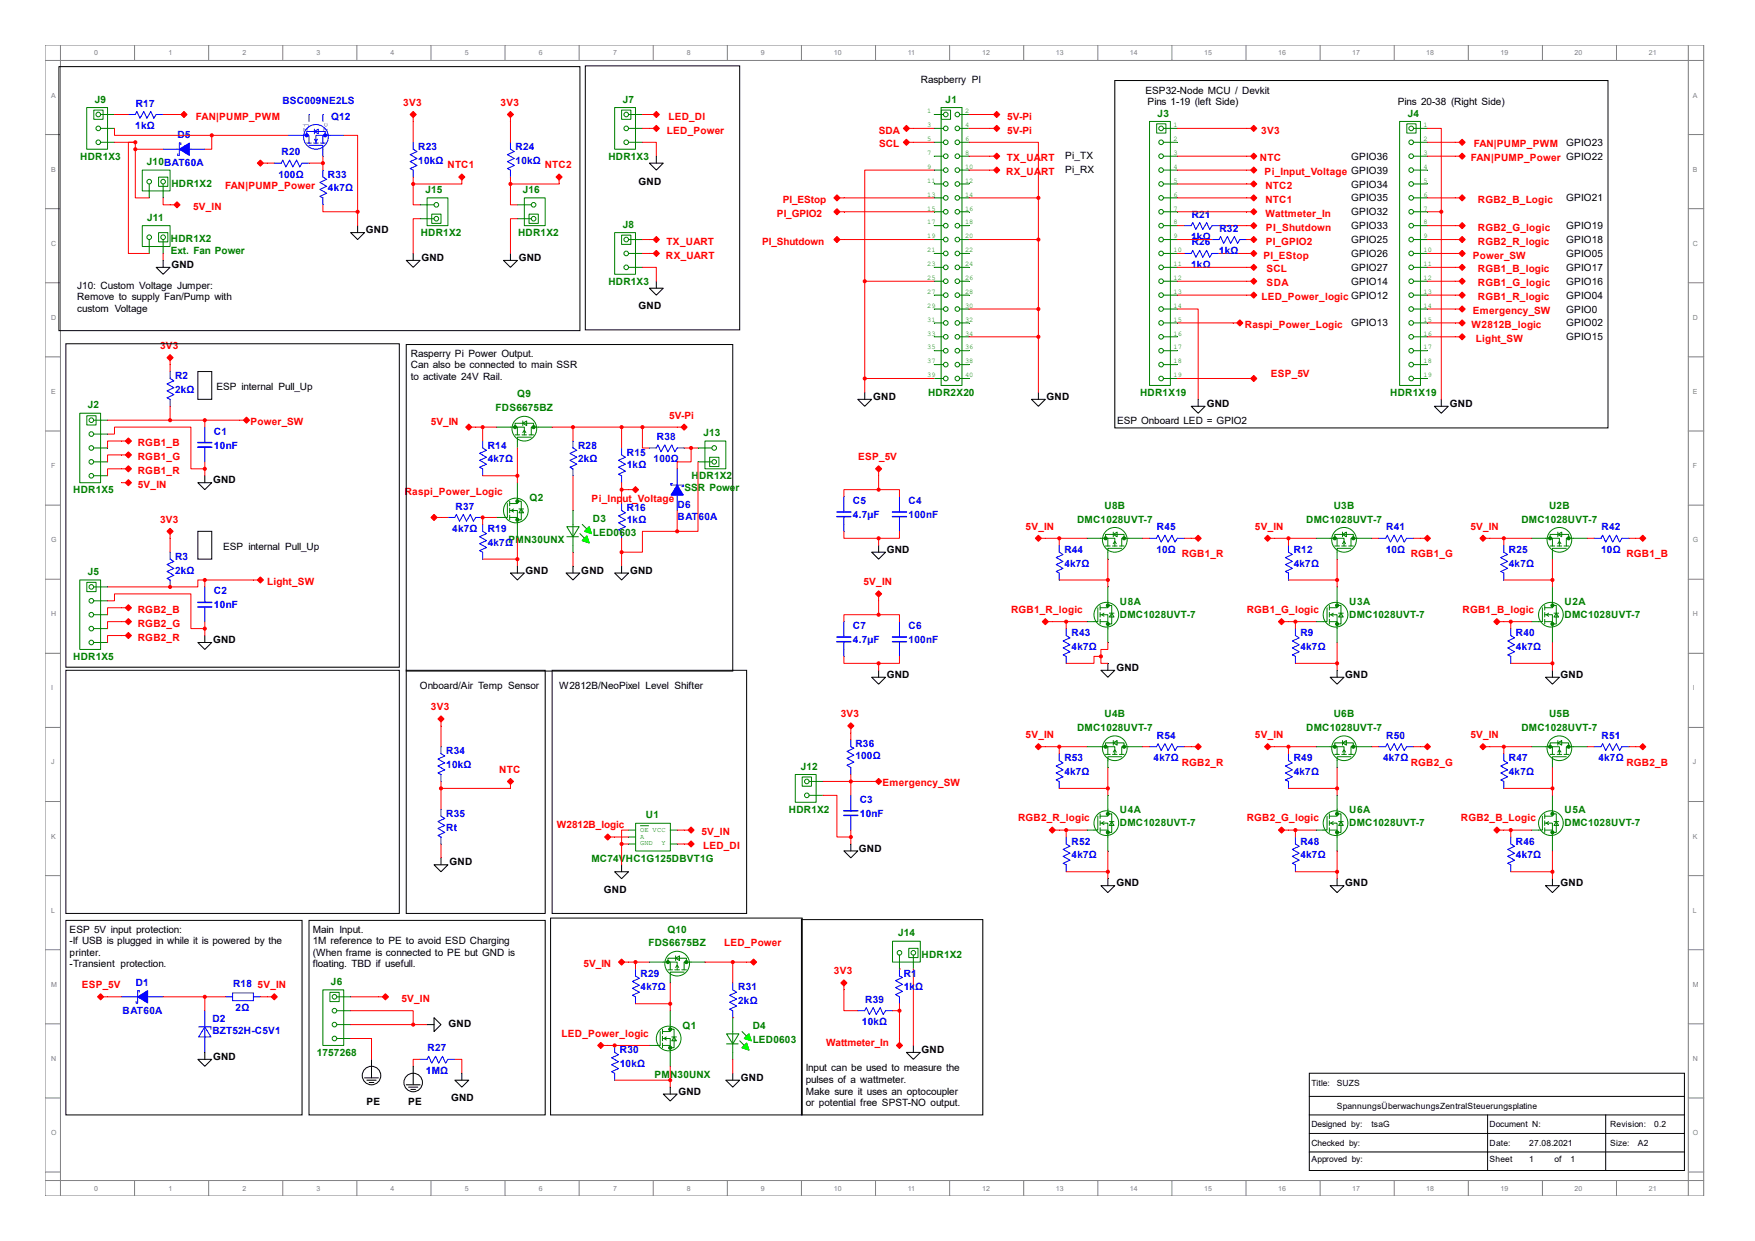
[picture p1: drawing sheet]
<svg xmlns="http://www.w3.org/2000/svg" width="297mm" height="210mm" viewBox="0 0 297 210" stroke-linecap="round" stroke-linejoin="round" font-family="sans-serif">
<defs><g id="words">
<g font-size="1.7" fill="#008000">
<text x="16" y="17.4">J9</text>
<text x="105.4" y="17.4">J7</text>
<text x="160" y="17.4">J1</text>
<text x="195.9" y="19.7">J3</text>
<text x="238.3" y="19.7">J4</text>
<text x="13.6" y="27.1">HDR1X3</text>
<text x="24.8" y="27.9">J10BAT60A</text>
<text x="103" y="27.1">HDR1X3</text>
<text x="29" y="31.6">HDR1X2</text>
<text x="72" y="32.6">J15</text>
<text x="88.5" y="32.6">J16</text>
<text x="24.9" y="37.4">J11</text>
<text x="28.9" y="41">HDR1X2</text>
<text x="71.2" y="40">HDR1X2</text>
<text x="87.7" y="40">HDR1X2</text>
<text x="105.4" y="38.5">J8</text>
<text x="28.9" y="43">Ext. Fan Power</text>
<text x="103" y="48.2">HDR1X3</text>
<text x="14.9" y="69.1">J2</text>
<text x="83.9" y="69.6">FDS6675BZ</text>
<text x="87.5" y="67.3">Q9</text>
<text x="157.1" y="67">HDR2X20</text>
<text x="193" y="67">HDR1X19</text>
<text x="235.3" y="67">HDR1X19</text>
<text x="119" y="73.8">J13</text>
<text x="12.4" y="83.5">HDR1X5</text>
<text x="115.8" y="83.1">SSR Power</text>
<text x="117.1" y="81.1">HDR1X2</text>
<text x="89.6" y="84.8">Q2</text>
<text x="100.3" y="88.3">D3</text>
<text x="182.3" y="88.4">DMC1028UVT-7</text>
<text x="186.9" y="86.1">U8B</text>
<text x="221.1" y="88.4">DMC1028UVT-7</text>
<text x="225.7" y="86.1">U3B</text>
<text x="257.5" y="88.4">DMC1028UVT-7</text>
<text x="262.2" y="86.1">U2B</text>
<text x="86.1" y="91.8">PMN30UNX</text>
<text x="100.3" y="90.7">LED0603</text>
<text x="14.9" y="97.3">J5</text>
<text x="189.5" y="102.4">U8A</text>
<text x="189.5" y="104.5">DMC1028UVT-7</text>
<text x="228.3" y="102.4">U3A</text>
<text x="228.3" y="104.5">DMC1028UVT-7</text>
<text x="264.8" y="102.4">U2A</text>
<text x="264.8" y="104.5">DMC1028UVT-7</text>
<text x="12.4" y="111.7">HDR1X5</text>
<text x="182.3" y="123.7">DMC1028UVT-7</text>
<text x="186.9" y="121.4">U4B</text>
<text x="221.1" y="123.7">DMC1028UVT-7</text>
<text x="225.7" y="121.4">U6B</text>
<text x="257.5" y="123.7">DMC1028UVT-7</text>
<text x="262.2" y="121.4">U5B</text>
<text x="135.5" y="130.3">J12</text>
<text x="133.5" y="137.5">HDR1X2</text>
<text x="189.5" y="137.7">U4A</text>
<text x="228.3" y="137.7">U6A</text>
<text x="264.8" y="137.7">U5A</text>
<text x="109.3" y="138.5">U1</text>
<text x="189.5" y="139.8">DMC1028UVT-7</text>
<text x="228.3" y="139.8">DMC1028UVT-7</text>
<text x="264.8" y="139.8">DMC1028UVT-7</text>
<text x="100.1" y="145.8">MC74VHC1G125DBVT1G</text>
<text x="109.7" y="160.1">FDS6675BZ</text>
<text x="112.9" y="157.8">Q10</text>
<text x="152" y="158.5">J14</text>
<text x="56" y="166.7">J6</text>
<text x="156" y="162.1">HDR1X2</text>
<text x="53.6" y="178.7">1757268</text>
<text x="115.5" y="174.1">Q1</text>
<text x="127.4" y="174.1">D4</text>
<text x="127.4" y="176.5">LED0603</text>
<text x="110.8" y="182.4">PMN30UNX</text>
</g>
<g font-size="1.7" fill="#00f">
<text x="47.8" y="17.7">BSC009NE2LS</text>
<text x="22.9" y="21.8">1kΩ</text>
<text x="23" y="18">R17</text>
<text x="30" y="23.4">D5</text>
<text x="56" y="20.2">Q12</text>
<text x="47.7" y="26.2">R20</text>
<text x="70.8" y="25.4">R23</text>
<text x="70.8" y="27.7">10kΩ</text>
<text x="87.2" y="25.4">R24</text>
<text x="87.2" y="27.7">10kΩ</text>
<text x="47.1" y="30.1">100Ω</text>
<text x="55.5" y="30.1">R33</text>
<text x="55.5" y="32.4">4k7Ω</text>
<text x="201.6" y="40.6">1kΩ</text>
<text x="201.7" y="41.5">R26</text>
<text x="201.7" y="36.8">R21</text>
<text x="206.4" y="39.2">R32</text>
<text x="201.6" y="45.3">1kΩ</text>
<text x="206.3" y="43">1kΩ</text>
<text x="29.6" y="64.1">R2</text>
<text x="29.6" y="66.5">2kΩ</text>
<text x="36.2" y="73.5">C1</text>
<text x="36.2" y="75.9">10nF</text>
<text x="82.5" y="75.9">R14</text>
<text x="97.8" y="75.9">R28</text>
<text x="106.1" y="77.1">R15</text>
<text x="111.2" y="74.5">R38</text>
<text x="82.5" y="78.2">4k7Ω</text>
<text x="97.8" y="78.2">2kΩ</text>
<text x="106.1" y="79.2">1kΩ</text>
<text x="110.6" y="78.2">100Ω</text>
<text x="77.1" y="86.2">R37</text>
<text x="106.1" y="86.5">R16</text>
<text x="106.1" y="88.6">1kΩ</text>
<text x="114.7" y="85.9">D6</text>
<text x="114.7" y="88.1">BAT60A</text>
<text x="144.4" y="85.3">C5</text>
<text x="144.4" y="87.7">4.7µF</text>
<text x="153.8" y="85.3">C4</text>
<text x="153.8" y="87.7">100nF</text>
<text x="195.8" y="89.7">R45</text>
<text x="234.6" y="89.7">R41</text>
<text x="271.1" y="89.7">R42</text>
<text x="29.6" y="94.7">R3</text>
<text x="76.5" y="90">4k7Ω</text>
<text x="82.5" y="90">R19</text>
<text x="82.5" y="92.4">4k7Ω</text>
<text x="180.1" y="93.5">R44</text>
<text x="180.1" y="95.9">4k7Ω</text>
<text x="195.7" y="93.5">10Ω</text>
<text x="218.9" y="93.5">R12</text>
<text x="218.9" y="95.9">4k7Ω</text>
<text x="234.5" y="93.5">10Ω</text>
<text x="255.4" y="93.5">R25</text>
<text x="255.4" y="95.9">4k7Ω</text>
<text x="271" y="93.5">10Ω</text>
<text x="29.6" y="97.1">2kΩ</text>
<text x="36.2" y="100.6">C2</text>
<text x="36.2" y="103">10nF</text>
<text x="144.4" y="106.5">C7</text>
<text x="153.8" y="106.5">C6</text>
<text x="181.4" y="107.7">R43</text>
<text x="220.1" y="107.7">R9</text>
<text x="256.5" y="107.7">R40</text>
<text x="144.4" y="108.8">4.7µF</text>
<text x="153.8" y="108.8">100nF</text>
<text x="181.4" y="110">4k7Ω</text>
<text x="220.1" y="110">4k7Ω</text>
<text x="256.5" y="110">4k7Ω</text>
<text x="195.8" y="125">R54</text>
<text x="234.6" y="125">R50</text>
<text x="271.1" y="125">R51</text>
<text x="75.5" y="127.6">R34</text>
<text x="75.5" y="130">10kΩ</text>
<text x="144.8" y="126.4">R36</text>
<text x="144.8" y="128.5">100Ω</text>
<text x="180.1" y="128.8">R53</text>
<text x="180.1" y="131.1">4k7Ω</text>
<text x="195.2" y="128.8">4k7Ω</text>
<text x="218.9" y="128.8">R49</text>
<text x="218.9" y="131.1">4k7Ω</text>
<text x="234.1" y="128.8">4k7Ω</text>
<text x="255.4" y="128.8">R47</text>
<text x="255.4" y="131.1">4k7Ω</text>
<text x="270.5" y="128.8">4k7Ω</text>
<text x="145.5" y="135.8">C3</text>
<text x="75.5" y="138.2">R35</text>
<text x="75.5" y="140.5">Rt</text>
<text x="145.5" y="138.2">10nF</text>
<text x="181.4" y="142.9">R52</text>
<text x="220.1" y="142.9">R48</text>
<text x="256.5" y="142.9">R46</text>
<text x="181.4" y="145.2">4k7Ω</text>
<text x="220.1" y="145.2">4k7Ω</text>
<text x="256.5" y="145.2">4k7Ω</text>
<text x="23" y="166.8">D1</text>
<text x="39.5" y="167.1">R18</text>
<text x="108.4" y="165.3">R29</text>
<text x="108.4" y="167.6">4k7Ω</text>
<text x="124.9" y="167.6">R31</text>
<text x="153" y="165.3">R1</text>
<text x="153" y="167.6">1kΩ</text>
<text x="20.7" y="171.5">BAT60A</text>
<text x="35.9" y="173">D2</text>
<text x="39.9" y="171.1">2Ω</text>
<text x="124.9" y="170">2kΩ</text>
<text x="145.9" y="173.5">10kΩ</text>
<text x="146.4" y="169.7">R39</text>
<text x="35.9" y="175">BZT52H-C5V1</text>
<text x="72.3" y="177.9">R27</text>
<text x="104.9" y="178.2">R30</text>
<text x="72.1" y="181.7">1MΩ</text>
<text x="104.9" y="180.6">10kΩ</text>
</g>
<g font-size="1.7" fill="#f00">
<text x="68.2" y="17.9">3V3</text>
<text x="84.7" y="17.9">3V3</text>
<text x="33.1" y="20.2">FAN|PUMP_PWM</text>
<text x="112.9" y="22.6">LED_Power</text>
<text x="113.1" y="20.2">LED_DI</text>
<text x="148.7" y="22.6">SDA</text>
<text x="170.4" y="22.6">5V-Pi</text>
<text x="170.4" y="20.2">5V-Pi</text>
<text x="213.4" y="22.6">3V3</text>
<text x="75.7" y="28.5">NTC1</text>
<text x="92.2" y="28.5">NTC2</text>
<text x="148.8" y="24.9">SCL</text>
<text x="170.3" y="29.6">RX_UART</text>
<text x="170.4" y="27.3">TX_UART</text>
<text x="213.2" y="27.3">NTC</text>
<text x="214" y="29.6">Pi_Input_Voltage GPIO39</text>
<text x="248.9" y="27.3">FAN|PUMP_Power GPIO22</text>
<text x="249.4" y="24.9">FAN|PUMP_PWM</text>
<text x="32.7" y="35.5">5V_IN</text>
<text x="38.1" y="32">FAN|PUMP_Power</text>
<text x="132.5" y="34.4">PI_EStop</text>
<text x="214.2" y="34.4">NTC1</text>
<text x="214.2" y="32">NTC2</text>
<text x="250.1" y="34.4">RGB2_B_Logic</text>
<text x="112.8" y="41.4">TX_UART</text>
<text x="129" y="41.4">PI_Shutdown</text>
<text x="131.5" y="36.7">PI_GPIO2</text>
<text x="214.2" y="36.7">Wattmeter_In</text>
<text x="214.2" y="39.1">PI_Shutdown</text>
<text x="214.2" y="41.4">PI_GPIO2</text>
<text x="250.1" y="41.4">RGB2_R_logic</text>
<text x="250.1" y="39.1">RGB2_G_logic</text>
<text x="112.7" y="43.8">RX_UART</text>
<text x="213.8" y="43.8">PI_EStop</text>
<text x="214.3" y="46.1">SCL</text>
<text x="249.3" y="43.8">Power_SW</text>
<text x="250.1" y="46.1">RGB1_B_logic</text>
<text x="213.5" y="50.8">LED_Power_logic GPIO12</text>
<text x="214.3" y="48.5">SDA</text>
<text x="249.3" y="53.2">Emergency_SW</text>
<text x="250.1" y="50.8">RGB1_R_logic</text>
<text x="250.1" y="48.5">RGB1_G_logic</text>
<text x="27.1" y="59.1">3V3</text>
<text x="210.7" y="55.5">Raspi_Power_Logic</text>
<text x="249" y="55.5">W2812B_logic</text>
<text x="249.8" y="57.9">Light_SW</text>
<text x="215.1" y="63.8">ESP_5V</text>
<text x="42.4" y="72">Power_SW</text>
<text x="72.9" y="72">5V_IN</text>
<text x="113.2" y="70.8">5V-Pi</text>
<text x="23.3" y="75.5">RGB1_B</text>
<text x="23.3" y="77.9">RGB1_G</text>
<text x="145.2" y="77.9">ESP_5V</text>
<text x="23.3" y="80.2">RGB1_R</text>
<text x="23.3" y="82.5">5V_IN</text>
<text x="68.5" y="83.7">Raspi_Power_Logic</text>
<text x="27.1" y="88.4">3V3</text>
<text x="100.1" y="84.9">Pi_Input_Voltage</text>
<text x="173.6" y="89.6">5V_IN</text>
<text x="212.4" y="89.6">5V_IN</text>
<text x="248.8" y="89.6">5V_IN</text>
<text x="200" y="94.3">RGB1_R</text>
<text x="238.8" y="94.3">RGB1_G</text>
<text x="275.3" y="94.3">RGB1_B</text>
<text x="45.2" y="99">Light_SW</text>
<text x="146.1" y="99">5V_IN</text>
<text x="23.3" y="103.7">RGB2_B</text>
<text x="23.3" y="106.1">RGB2_G</text>
<text x="171.1" y="103.7">RGB1_R_logic</text>
<text x="211" y="103.7">RGB1_G_logic</text>
<text x="247.5" y="103.7">RGB1_B_logic</text>
<text x="23.3" y="108.4">RGB2_R</text>
<text x="72.9" y="120.2">3V3</text>
<text x="142.3" y="121.4">3V3</text>
<text x="173.6" y="124.9">5V_IN</text>
<text x="212.4" y="124.9">5V_IN</text>
<text x="248.8" y="124.9">5V_IN</text>
<text x="84.5" y="130.8">NTC</text>
<text x="200" y="129.6">RGB2_R</text>
<text x="238.8" y="129.6">RGB2_G</text>
<text x="275.3" y="129.6">RGB2_B</text>
<text x="149.4" y="133.1">Emergency_SW</text>
<text x="94.2" y="140.2">W2812B_logic</text>
<text x="118.7" y="141.4">5V_IN</text>
<text x="119" y="143.7">LED_DI</text>
<text x="172.3" y="139">RGB2_R_logic</text>
<text x="211" y="139">RGB2_G_logic</text>
<text x="247.2" y="139">RGB2_B_Logic</text>
<text x="122.6" y="160.1">LED_Power</text>
<text x="13.8" y="167.2">ESP_5V</text>
<text x="43.6" y="167.2">5V_IN</text>
<text x="98.8" y="163.7">5V_IN</text>
<text x="141.1" y="164.8">3V3</text>
<text x="67.9" y="169.5">5V_IN</text>
<text x="95" y="175.4">LED_Power_logic</text>
<text x="139.8" y="177">Wattmeter_In</text>
</g>
<g font-size="1.7">
<text x="155.8" y="14.1">Raspberry PI</text>
<text x="193.8" y="15.9">ESP32-Node MCU / Devkit</text>
<text x="194.2" y="17.8">Pins 1-19 (left Side)</text>
<text x="236.6" y="17.8">Pins 20-38 (Right Side)</text>
<text x="180.3" y="26.9">Pi_TX</text>
<text x="180.3" y="29.3">Pi_RX</text>
<text x="228.6" y="27.1">GPIO36</text>
<text x="265" y="24.7">GPIO23</text>
<text x="108.1" y="31.2">GND</text>
<text x="228.6" y="31.8">GPIO34</text>
<text x="228.6" y="34.1">GPIO35</text>
<text x="265" y="34.1">GPIO21</text>
<text x="61.9" y="39.5">GND</text>
<text x="228.6" y="36.4">GPIO32</text>
<text x="228.6" y="38.8">GPIO33</text>
<text x="228.6" y="41.1">GPIO25</text>
<text x="265" y="38.8">GPIO19</text>
<text x="265" y="41.1">GPIO18</text>
<text x="29" y="45.3">GND</text>
<text x="71.3" y="44.2">GND</text>
<text x="87.8" y="44.2">GND</text>
<text x="228.6" y="43.5">GPIO26</text>
<text x="228.6" y="45.8">GPIO27</text>
<text x="265" y="43.5">GPIO05</text>
<text x="265" y="45.8">GPIO17</text>
<text x="13.1" y="48.9">J10: Custom Voltage Jumper:</text>
<text x="13.1" y="50.8">Remove to supply Fan/Pump with</text>
<text x="13.1" y="52.8">custom Voltage</text>
<text x="108.1" y="52.4">GND</text>
<text x="228.6" y="48.2">GPIO14</text>
<text x="265" y="48.2">GPIO16</text>
<text x="265" y="50.5">GPIO04</text>
<text x="265" y="52.9">GPIO0</text>
<text x="228.6" y="55.2">GPIO13</text>
<text x="265" y="55.2">GPIO02</text>
<text x="265" y="57.6">GPIO15</text>
<text x="69.5" y="60.4">Rasperry Pi Power Output.</text>
<text x="69.5" y="62.3">Can also be connected to main SSR</text>
<text x="69.5" y="64.3">to activate 24V Rail.</text>
<text x="36.6" y="66.1">ESP internal Pull_Up</text>
<text x="147.8" y="67.6">GND</text>
<text x="177.1" y="67.6">GND</text>
<text x="189.1" y="71.7">ESP Onboard LED = GPIO2</text>
<text x="204.2" y="68.8">GND</text>
<text x="245.4" y="68.8">GND</text>
<text x="36.1" y="81.8">GND</text>
<text x="37.8" y="93.1">ESP internal Pull_Up</text>
<text x="150.1" y="93.5">GND</text>
<text x="88.9" y="97.1">GND</text>
<text x="98.4" y="97.1">GND</text>
<text x="106.6" y="97.1">GND</text>
<text x="36.1" y="108.8">GND</text>
<text x="188.9" y="113.5">GND</text>
<text x="71.1" y="116.5">Onboard/Air Temp Sensor</text>
<text x="94.6" y="116.5">W2812B/NeoPixel Level Shifter</text>
<text x="150.1" y="114.7">GND</text>
<text x="227.7" y="114.7">GND</text>
<text x="264.1" y="114.7">GND</text>
<text x="76.1" y="146.4">GND</text>
<text x="145.4" y="144.1">GND</text>
<text x="188.9" y="150">GND</text>
<text x="227.7" y="150">GND</text>
<text x="264.1" y="150">GND</text>
<text x="102.2" y="151.1">GND</text>
<text x="11.8" y="157.8">ESP 5V input protection:</text>
<text x="11.8" y="159.8">-If USB is plugged in while it is powered by the</text>
<text x="11.8" y="161.8">printer.</text>
<text x="52.9" y="157.8">Main Input.</text>
<text x="52.9" y="159.8">1M reference to PE to avoid ESD Charging</text>
<text x="52.9" y="161.8">(When frame is connected to PE but GND is</text>
<text x="11.8" y="163.7">-Transient protection.</text>
<text x="52.9" y="163.7">floating. TBD if usefull.</text>
<text x="75.9" y="173.7">GND</text>
<text x="36.1" y="179.4">GND</text>
<text x="156" y="178.2">GND</text>
<text x="114.8" y="185.3">GND</text>
<text x="125.4" y="182.9">GND</text>
<text x="136.4" y="181.3">Input can be used to measure the</text>
<text x="136.4" y="183.3">pulses of a wattmeter.</text>
<text x="136.4" y="185.3">Make sure it uses an optocoupler</text>
<text x="62" y="186.9">PE</text>
<text x="69.1" y="186.9">PE</text>
<text x="76.3" y="186.4">GND</text>
<text x="136.4" y="187.2">or potential free SPST-NO output.</text>
</g>
<g font-size="1.4">
<text x="222" y="183.7">Title:</text>
<text x="226.2" y="183.7">SUZS</text>
<text x="222" y="190.8">Designed by:</text>
<text x="226.2" y="187.6">SpannungsÜberwachungsZentralSteuerungsplatine</text>
<text x="232.1" y="190.8">tsaG</text>
<text x="252.1" y="190.8">Document N:</text>
<text x="272.5" y="190.8">Revision:</text>
<text x="280" y="190.8">0.2</text>
<text x="222" y="193.9">Checked by:</text>
<text x="222" y="196.6">Approved by:</text>
<text x="252.1" y="193.9">Date:</text>
<text x="252.1" y="196.6">Sheet</text>
<text x="258.8" y="193.9">27.08.2021</text>
<text x="258.8" y="196.6">1</text>
<text x="263.1" y="196.6">of</text>
<text x="265.8" y="196.6">1</text>
<text x="272.5" y="193.9">Size:</text>
<text x="277.2" y="193.9">A2</text>
</g>
<g font-size="1.2" fill="#808080">
<text x="15.9" y="9.3">0</text>
<text x="28.5" y="9.3">1</text>
<text x="41.1" y="9.3">2</text>
<text x="53.6" y="9.3">3</text>
<text x="66.1" y="9.3">4</text>
<text x="78.7" y="9.3">5</text>
<text x="91.2" y="9.3">6</text>
<text x="103.8" y="9.3">7</text>
<text x="116.2" y="9.3">8</text>
<text x="128.8" y="9.3">9</text>
<text x="141.1" y="9.3">10</text>
<text x="153.6" y="9.3">11</text>
<text x="166.2" y="9.3">12</text>
<text x="178.7" y="9.3">13</text>
<text x="191.2" y="9.3">14</text>
<text x="203.8" y="9.3">15</text>
<text x="216.3" y="9.3">16</text>
<text x="228.9" y="9.3">17</text>
<text x="241.4" y="9.3">18</text>
<text x="253.9" y="9.3">19</text>
<text x="266.5" y="9.3">20</text>
<text x="279.1" y="9.3">21</text>
<text x="8.6" y="16.5">A</text>
<text x="286.5" y="16.5">A</text>
<text x="8.6" y="29">B</text>
<text x="286.5" y="29">B</text>
<text x="8.6" y="41.6">C</text>
<text x="286.5" y="41.6">C</text>
<text x="8.6" y="54.1">D</text>
<text x="286.5" y="54.1">D</text>
<text x="8.6" y="66.7">E</text>
<text x="286.5" y="66.7">E</text>
<text x="8.6" y="79.2">F</text>
<text x="286.5" y="79.2">F</text>
<text x="8.6" y="91.8">G</text>
<text x="286.5" y="91.8">G</text>
<text x="8.6" y="104.3">H</text>
<text x="286.5" y="104.3">H</text>
<text x="8.6" y="116.8">I</text>
<text x="286.5" y="116.8">I</text>
<text x="8.6" y="129.4">J</text>
<text x="286.5" y="129.4">J</text>
<text x="8.6" y="141.9">K</text>
<text x="286.5" y="141.9">K</text>
<text x="8.6" y="154.5">L</text>
<text x="286.5" y="154.5">L</text>
<text x="8.6" y="167">M</text>
<text x="286.5" y="167">M</text>
<text x="8.6" y="179.5">N</text>
<text x="286.5" y="179.5">N</text>
<text x="8.6" y="192.1">O</text>
<text x="286.5" y="192.1">O</text>
<text x="15.9" y="201.5">0</text>
<text x="28.5" y="201.5">1</text>
<text x="41.1" y="201.5">2</text>
<text x="53.6" y="201.5">3</text>
<text x="66.1" y="201.5">4</text>
<text x="78.7" y="201.5">5</text>
<text x="91.2" y="201.5">6</text>
<text x="103.8" y="201.5">7</text>
<text x="116.2" y="201.5">8</text>
<text x="128.8" y="201.5">9</text>
<text x="141.1" y="201.5">10</text>
<text x="153.6" y="201.5">11</text>
<text x="166.2" y="201.5">12</text>
<text x="178.7" y="201.5">13</text>
<text x="191.2" y="201.5">14</text>
<text x="203.8" y="201.5">15</text>
<text x="216.3" y="201.5">16</text>
<text x="228.9" y="201.5">17</text>
<text x="241.4" y="201.5">18</text>
<text x="253.9" y="201.5">19</text>
<text x="266.5" y="201.5">20</text>
<text x="279.1" y="201.5">21</text>
</g>
<g font-size="1.2" fill="#00f">
<text x="52" y="22.3" transform="rotate(-90 52 22.3)">Tj</text>
<text x="55.4" y="22.3" transform="rotate(-90 55.4 22.3)">Tc</text>
</g>
<g font-size="1.2" fill="#008000">
<text x="156.9" y="21.5">3</text>
<text x="156.9" y="23.9">5</text>
<text x="156.9" y="19.2">1</text>
<text x="163.3" y="21.5">4</text>
<text x="163.3" y="19.2">2</text>
<text x="163.3" y="23.9">6</text>
<text x="198.6" y="21.5">1</text>
<text x="198.6" y="23.9">2</text>
<text x="240.9" y="21.5">1</text>
<text x="240.9" y="23.9">2</text>
<text x="156.9" y="26.2">7</text>
<text x="156.9" y="28.6">9</text>
<text x="163.3" y="28.6">10</text>
<text x="163.3" y="26.2">8</text>
<text x="198.6" y="26.2">3</text>
<text x="198.6" y="28.6">4</text>
<text x="240.9" y="26.2">3</text>
<text x="240.9" y="28.6">4</text>
<text x="156.9" y="33.3">13</text>
<text x="156.9" y="35.6">15</text>
<text x="156.9" y="30.9">11</text>
<text x="163.3" y="33.3">14</text>
<text x="163.3" y="30.9">12</text>
<text x="163.3" y="35.6">16</text>
<text x="198.6" y="35.6">7</text>
<text x="198.6" y="30.9">5</text>
<text x="198.6" y="33.3">6</text>
<text x="240.9" y="35.6">7</text>
<text x="240.9" y="30.9">5</text>
<text x="240.9" y="33.3">6</text>
<text x="156.9" y="38">17</text>
<text x="156.9" y="40.3">19</text>
<text x="163.3" y="40.3">20</text>
<text x="163.3" y="38">18</text>
<text x="198.6" y="40.3">9</text>
<text x="198.6" y="38">8</text>
<text x="240.9" y="40.3">9</text>
<text x="240.9" y="38">8</text>
<text x="156.9" y="42.7">21</text>
<text x="156.9" y="45">23</text>
<text x="156.9" y="47.4">25</text>
<text x="163.3" y="42.7">22</text>
<text x="163.3" y="45">24</text>
<text x="163.3" y="47.4">26</text>
<text x="198.6" y="42.7">10</text>
<text x="198.6" y="45">11</text>
<text x="198.6" y="47.4">12</text>
<text x="240.9" y="42.7">10</text>
<text x="240.9" y="45">11</text>
<text x="240.9" y="47.4">12</text>
<text x="156.9" y="49.7">27</text>
<text x="156.9" y="52.1">29</text>
<text x="163.3" y="49.7">28</text>
<text x="163.3" y="52.1">30</text>
<text x="198.6" y="49.7">13</text>
<text x="198.6" y="52.1">14</text>
<text x="240.9" y="49.7">13</text>
<text x="240.9" y="52.1">14</text>
<text x="156.9" y="54.4">31</text>
<text x="156.9" y="56.8">33</text>
<text x="156.9" y="59.1">35</text>
<text x="163.3" y="54.4">32</text>
<text x="163.3" y="56.8">34</text>
<text x="163.3" y="59.1">36</text>
<text x="198.6" y="54.4">15</text>
<text x="198.6" y="56.8">16</text>
<text x="198.6" y="59.1">17</text>
<text x="240.9" y="54.4">15</text>
<text x="240.9" y="56.8">16</text>
<text x="240.9" y="59.1">17</text>
<text x="156.9" y="61.5">37</text>
<text x="156.9" y="63.8">39</text>
<text x="163.3" y="61.5">38</text>
<text x="163.3" y="63.8">40</text>
<text x="198.6" y="61.5">18</text>
<text x="198.6" y="63.8">19</text>
<text x="240.9" y="61.5">18</text>
<text x="240.9" y="63.8">19</text>
<text x="108.3" y="140.7">OE VCC</text>
<text x="108.3" y="141.9">A</text>
<text x="108.3" y="143">GND</text>
<text x="111.9" y="143">Y</text>
</g>
</g></defs>
<g fill="none" stroke="#808080" stroke-width=".17">
<path d="M7.6 7.6h280.7v194.8h-280.7zM7.6 10.2h280.7M10.2 7.6v194.8M22.8 7.6v2.6M35.3 7.6v2.6M47.9 7.6v2.6M60.4 7.6v2.6M72.9 7.6v2.6M85.5 7.6v2.6M98 7.6v2.6M110.6 7.6v2.6M123.1 7.6v2.6"/>
<path d="M135.6 7.6v2.6M148.2 7.6v2.6M160.7 7.6v2.6M173.3 7.6v2.6M185.8 7.6v2.6M198.3 7.6v2.6M210.9 7.6v2.6M223.4 7.6v2.6M236 7.6v2.6M248.5 7.6v2.6M261 7.6v2.6M273.6 7.6v2.6"/>
<path d="M285.7 7.6v194.8M7.6 22.8h2.6M7.6 35.3h2.6M285.7 22.8h2.6M285.7 35.3h2.6M7.6 47.9h2.6M285.7 47.9h2.6M7.6 60.4h2.6M7.6 72.9h2.6M285.7 60.4h2.6M285.7 72.9h2.6M7.6 85.5h2.6"/>
<path d="M7.6 98h2.6M285.7 85.5h2.6M285.7 98h2.6M7.6 110.6h2.6M285.7 110.6h2.6M7.6 123.1h2.6M7.6 135.6h2.6M285.7 123.1h2.6M285.7 135.6h2.6M7.6 148.2h2.6M285.7 148.2h2.6M7.6 160.7h2.6"/>
<path d="M7.6 173.3h2.6M285.7 160.7h2.6M285.7 173.3h2.6M7.6 185.8h2.6M7.6 198.3h2.6M7.6 199.8h280.7M22.8 199.8v2.6M35.3 199.8v2.6M47.9 199.8v2.6M60.4 199.8v2.6M72.9 199.8v2.6M85.5 199.8v2.6"/>
<path d="M98 199.8v2.6M110.6 199.8v2.6M123.1 199.8v2.6M135.6 199.8v2.6M148.2 199.8v2.6M160.7 199.8v2.6M173.3 199.8v2.6M185.8 199.8v2.6M198.3 199.8v2.6M210.9 199.8v2.6M223.4 199.8v2.6M236 199.8v2.6"/>
<path d="M248.5 199.8v2.6M261 199.8v2.6M273.6 199.8v2.6M285.7 185.8h2.6M285.7 198.3h2.6"/>
</g>
<g fill="none" stroke="#008000" stroke-width=".17">
<path d="M159.3 18.2h3.5v47h-3.5zM159.3 19.4h.4M159.3 18.6h1.6v1.6h-1.6zM162.4 19.4h.4M159.3 38.2h.4M159.3 33.5h.4M159.3 31.1h.4M159.3 28.8h.4M159.3 26.4h.4M159.3 24.1h.4M159.3 21.7h.4M159.3 35.8h.4"/>
<path d="M162.4 38.2h.4M162.4 33.5h.4M162.4 31.1h.4M162.4 28.8h.4M162.4 26.4h.4M162.4 24.1h.4M162.4 21.7h.4M162.4 35.8h.4M159.3 59.4h.4M159.3 57h.4M159.3 54.6h.4M159.3 52.3h.4"/>
<path d="M159.3 49.9h.4M159.3 47.6h.4M159.3 45.2h.4M159.3 42.9h.4M159.3 40.5h.4M162.4 59.4h.4M162.4 57h.4M162.4 54.6h.4M162.4 52.3h.4M162.4 49.9h.4M162.4 47.6h.4M162.4 45.2h.4"/>
<path d="M162.4 42.9h.4M162.4 40.5h.4M159.3 64.1h.4M159.3 61.7h.4M162.4 64.1h.4M162.4 61.7h.4"/>
<circle cx="160.1" cy="19.4" r=".39"/>
<circle cx="162" cy="19.4" r=".39"/>
<circle cx="160.1" cy="24.1" r=".39"/>
<circle cx="160.1" cy="35.8" r=".39"/>
<circle cx="160.1" cy="21.7" r=".39"/>
<circle cx="160.1" cy="26.4" r=".39"/>
<circle cx="160.1" cy="28.8" r=".39"/>
<circle cx="160.1" cy="31.1" r=".39"/>
<circle cx="160.1" cy="33.5" r=".39"/>
<circle cx="160.1" cy="38.2" r=".39"/>
<circle cx="162" cy="21.7" r=".39"/>
<circle cx="162" cy="24.1" r=".39"/>
<circle cx="162" cy="28.8" r=".39"/>
<circle cx="162" cy="38.2" r=".39"/>
<circle cx="162" cy="31.1" r=".39"/>
<circle cx="162" cy="26.4" r=".39"/>
<circle cx="162" cy="35.8" r=".39"/>
<circle cx="162" cy="33.5" r=".39"/>
<circle cx="160.1" cy="40.5" r=".39"/>
<circle cx="160.1" cy="54.6" r=".39"/>
<circle cx="160.1" cy="59.4" r=".39"/>
<circle cx="160.1" cy="49.9" r=".39"/>
<circle cx="160.1" cy="42.9" r=".39"/>
<circle cx="160.1" cy="57" r=".39"/>
<circle cx="160.1" cy="47.6" r=".39"/>
<circle cx="160.1" cy="52.3" r=".39"/>
<circle cx="160.1" cy="45.2" r=".39"/>
<circle cx="162" cy="40.5" r=".39"/>
<circle cx="162" cy="47.6" r=".39"/>
<circle cx="162" cy="49.9" r=".39"/>
<circle cx="162" cy="52.3" r=".39"/>
<circle cx="162" cy="57" r=".39"/>
<circle cx="162" cy="45.2" r=".39"/>
<circle cx="162" cy="54.6" r=".39"/>
<circle cx="162" cy="59.4" r=".39"/>
<circle cx="162" cy="42.9" r=".39"/>
<circle cx="160.1" cy="61.7" r=".39"/>
<circle cx="160.1" cy="64.1" r=".39"/>
<circle cx="162" cy="61.7" r=".39"/>
<circle cx="162" cy="64.1" r=".39"/>
</g>
<path d="M158.1 21.7h1.2" fill="none" stroke="#008000" stroke-width=".17"/>
<path d="M162.8 21.7h1.2" fill="none" stroke="#008000" stroke-width=".17"/>
<path d="M158.1 24.1h1.2" fill="none" stroke="#008000" stroke-width=".17"/>
<path d="M162.8 28.8h1.2" fill="none" stroke="#008000" stroke-width=".17"/>
<path d="M158.1 26.4h1.2" fill="none" stroke="#008000" stroke-width=".17"/>
<path d="M162.8 26.4h1.2" fill="none" stroke="#008000" stroke-width=".17"/>
<path d="M158.1 28.8h1.2" fill="none" stroke="#008000" stroke-width=".17"/>
<path d="M162.8 19.4h1.2" fill="none" stroke="#008000" stroke-width=".17"/>
<path d="M158.1 19.4h1.2" fill="none" stroke="#008000" stroke-width=".17"/>
<path d="M162.8 24.1h1.2" fill="none" stroke="#008000" stroke-width=".17"/>
<path d="M158.1 33.5h1.2" fill="none" stroke="#008000" stroke-width=".17"/>
<path d="M162.8 33.5h1.2" fill="none" stroke="#008000" stroke-width=".17"/>
<path d="M158.1 35.8h1.2" fill="none" stroke="#008000" stroke-width=".17"/>
<path d="M162.8 40.5h1.2" fill="none" stroke="#008000" stroke-width=".17"/>
<path d="M158.1 38.2h1.2" fill="none" stroke="#008000" stroke-width=".17"/>
<path d="M162.8 38.2h1.2" fill="none" stroke="#008000" stroke-width=".17"/>
<path d="M158.1 40.5h1.2" fill="none" stroke="#008000" stroke-width=".17"/>
<path d="M162.8 31.1h1.2" fill="none" stroke="#008000" stroke-width=".17"/>
<path d="M158.1 31.1h1.2" fill="none" stroke="#008000" stroke-width=".17"/>
<path d="M162.8 35.8h1.2" fill="none" stroke="#008000" stroke-width=".17"/>
<path d="M162.8 42.9h1.2" fill="none" stroke="#008000" stroke-width=".17"/>
<path d="M158.1 42.9h1.2" fill="none" stroke="#008000" stroke-width=".17"/>
<path d="M158.1 45.2h1.2" fill="none" stroke="#008000" stroke-width=".17"/>
<path d="M162.8 45.2h1.2" fill="none" stroke="#008000" stroke-width=".17"/>
<path d="M158.1 47.6h1.2" fill="none" stroke="#008000" stroke-width=".17"/>
<path d="M162.8 47.6h1.2" fill="none" stroke="#008000" stroke-width=".17"/>
<path d="M158.1 49.9h1.2" fill="none" stroke="#008000" stroke-width=".17"/>
<path d="M162.8 49.9h1.2" fill="none" stroke="#008000" stroke-width=".17"/>
<path d="M158.1 52.3h1.2" fill="none" stroke="#008000" stroke-width=".17"/>
<path d="M162.8 52.3h1.2" fill="none" stroke="#008000" stroke-width=".17"/>
<path d="M158.1 54.6h1.2" fill="none" stroke="#008000" stroke-width=".17"/>
<path d="M162.8 54.6h1.2" fill="none" stroke="#008000" stroke-width=".17"/>
<path d="M158.1 57h1.2" fill="none" stroke="#008000" stroke-width=".17"/>
<path d="M162.8 57h1.2" fill="none" stroke="#008000" stroke-width=".17"/>
<path d="M158.1 59.4h1.2" fill="none" stroke="#008000" stroke-width=".17"/>
<path d="M162.8 59.4h1.2" fill="none" stroke="#008000" stroke-width=".17"/>
<path d="M158.1 61.7h1.2" fill="none" stroke="#008000" stroke-width=".17"/>
<path d="M162.8 61.7h1.2" fill="none" stroke="#008000" stroke-width=".17"/>
<path d="M158.1 64.1h1.2" fill="none" stroke="#008000" stroke-width=".17"/>
<path d="M162.8 64.1h1.2" fill="none" stroke="#008000" stroke-width=".17"/>
<path d="M174.6 67.6h2.3l-1.2 1.2zM175.7 66.4v1.2" fill="none" stroke="#000" stroke-width=".17"/>
<path d="M168.2 21.7l.5-.5 .5 .5-.5 .6z" fill-rule="evenodd" fill="#f00" stroke="#f00" stroke-width=".17"/>
<path d="M168.3 21.7l.4-.4 .4 .4-.4 .4zM168.6 21.7l.1-.1 .1 .1-.1 .2z" fill="none" stroke="#f00" stroke-width=".17"/>
<path d="M168.3 19.4l.4-.4 .4 .4-.4 .4zM168.7 19.2l.1 .2-.1 .1-.1-.1zM164 21.7h4.2" fill="none" stroke="#f00" stroke-width=".17"/>
<path d="M168.7 18.9l.5 .5-.5 .5-.5-.5z" fill-rule="evenodd" fill="#f00" stroke="#f00" stroke-width=".17"/>
<g fill="none" stroke="#f00" stroke-width=".17">
<path d="M164 19.4h4.2M158.1 28.8h-11.8v18.8M164 24.1h11.7v9.4M164 33.5h11.7M168.3 26.4l.4-.4 .4 .4-.4 .4zM168.7 26.3l.1 .1-.1 .2-.1-.2zM175.7 33.5v32.9M146.3 47.6h11.8M146.3 47.6v18.8M164 40.5h11.7M164 52.3h11.7M164 57h11.7"/>
<path d="M146.3 64.1h11.8"/>
</g>
<g fill="#f00" stroke="#f00" stroke-width=".17">
<path d="M168.7 25.9l.5 .5-.5 .6-.5-.6z" fill-rule="evenodd"/>
<circle cx="175.7" cy="33.5" r=".26"/>
<circle cx="175.7" cy="40.5" r=".26"/>
<circle cx="175.7" cy="52.3" r=".26"/>
<circle cx="175.7" cy="57" r=".26"/>
<circle cx="146.3" cy="47.6" r=".26"/>
<circle cx="146.3" cy="64.1" r=".26"/>
</g>
<path d="M145.2 67.6h2.3l-1.2 1.2zM146.3 66.4v1.2" fill="none" stroke="#000" stroke-width=".17"/>
<path d="M167.5 26.4h.7M168.7 28.4l.4 .4-.4 .4-.4-.4zM168.7 28.7l.1 .1-.1 .1-.1-.1z" fill="none" stroke="#f00" stroke-width=".17"/>
<path d="M168.7 28.3l.5 .5-.5 .5-.5-.5z" fill-rule="evenodd" fill="#f00" stroke="#f00" stroke-width=".17"/>
<path d="M167.5 28.8h.7M212.2 42.5l.4 .4-.4 .4-.4-.4zM212.2 42.8l.1 .1-.1 .1-.2-.1z" fill="none" stroke="#f00" stroke-width=".17"/>
<path d="M212.2 42.4l.5 .5-.5 .5-.5-.5z" fill-rule="evenodd" fill="#f00" stroke="#f00" stroke-width=".17"/>
<path d="M211 42.9h.7" fill="none" stroke="#f00" stroke-width=".17"/>
<path d="M201.6 42.9l.3-.5 .5 1.1 .6-1.1 .6 1.1 .6-1.1 .5 1.1 .4-.6" fill="none" stroke="#00f" stroke-width=".17"/>
<path d="M200.4 42.9h1.2" fill="none" stroke="#00f" stroke-width=".17"/>
<path d="M205.1 42.9h1.2M22.9 168.7h2.4M23.6 167.9v-.3h-.3v2.1h-.3v-.2" fill="none" stroke="#00f" stroke-width=".17"/>
<path d="M206.3 42.9h4.7" fill="none" stroke="#f00" stroke-width=".17"/>
<path d="M23.3 168.7l1.7-1.1v2.1z" fill="#00f" stroke="#00f" stroke-width=".17"/>
<path d="M25.3 168.7h2.3" fill="none" stroke="#00f" stroke-width=".17"/>
<path d="M20.6 168.7h2.3" fill="none" stroke="#00f" stroke-width=".17"/>
<path d="M115.8 71.8l.5 .5-.5 .5-.5-.5z" fill-rule="evenodd" fill="#f00" stroke="#f00" stroke-width=".17"/>
<path d="M115.8 71.9l.4 .4-.4 .4-.4-.4zM115.8 72.2l.1 .1-.1 .1-.2-.1z" fill="none" stroke="#f00" stroke-width=".17"/>
<path d="M114.6 72.3h.7M107.4 82.9l.1-.2 .2 .2-.2 .1zM107.5 82.5l.4 .4-.4 .4-.3-.4z" fill="none" stroke="#f00" stroke-width=".17"/>
<path d="M107 82.9l.5-.6 .6 .6-.6 .5z" fill-rule="evenodd" fill="#f00" stroke="#f00" stroke-width=".17"/>
<path d="M106.4 82.9h.6" fill="none" stroke="#f00" stroke-width=".17"/>
<path d="M105.2 86.4l.6 .4-1.1 .5 1.1 .7-1.1 .5 1.1 .6-1.1 .6 .5 .2" fill="none" stroke="#00f" stroke-width=".17"/>
<path d="M105.2 89.9v1.2" fill="none" stroke="#00f" stroke-width=".17"/>
<path d="M105.2 77l.6 .4-1.1 .5 1.1 .7-1.1 .5 1.1 .6-1.1 .6 .5 .2M105.2 85.2v1.2" fill="none" stroke="#00f" stroke-width=".17"/>
<path d="M105.2 80.5v1.2" fill="none" stroke="#00f" stroke-width=".17"/>
<path d="M105.2 75.8v1.2" fill="none" stroke="#00f" stroke-width=".17"/>
<path d="M104 97h2.4l-1.2 1.1zM105.2 95.8v1.2" fill="none" stroke="#000" stroke-width=".17"/>
<path d="M73.5 87l.5 .6-.5 .5-.6-.5z" fill-rule="evenodd" fill="#f00" stroke="#f00" stroke-width=".17"/>
<path d="M73.5 87.2l.3 .4-.3 .4-.4-.4zM73.5 87.4l.1 .2-.1 .1-.2-.1z" fill="none" stroke="#f00" stroke-width=".17"/>
<path d="M153 21.7l.4-.4 .4 .4-.4 .4zM153.3 21.7l.1-.1 .1 .1-.1 .2zM74 87.6h.6" fill="none" stroke="#f00" stroke-width=".17"/>
<path d="M152.9 21.7l.5-.5 .5 .5-.5 .6z" fill-rule="evenodd" fill="#f00" stroke="#f00" stroke-width=".17"/>
<path d="M153 24.1l.4-.4 .4 .4-.4 .4zM153.3 24.1l.1-.1 .1 .1-.1 .1zM153.9 21.7h.7" fill="none" stroke="#f00" stroke-width=".17"/>
<path d="M152.9 24.1l.5-.5 .5 .5-.5 .5z" fill-rule="evenodd" fill="#f00" stroke="#f00" stroke-width=".17"/>
<path d="M153.9 24.1h4.2M154.6 21.7h3.5" fill="none" stroke="#f00" stroke-width=".17"/>
<path d="M107.6 139.3h5.9v4.7h-5.9z" fill="none" stroke="#008000" stroke-width=".17"/>
<path d="M108.3 139.7h1.5M106.4 140.5h1.1" fill="none" stroke="#008000" stroke-width=".17"/>
<path d="M106.4 141.6h1.1" fill="none" stroke="#008000" stroke-width=".17"/>
<path d="M106.4 142.8h1.1" fill="none" stroke="#008000" stroke-width=".17"/>
<path d="M113.4 142.8h1.2" fill="none" stroke="#008000" stroke-width=".17"/>
<path d="M113.4 140.5h1.2" fill="none" stroke="#008000" stroke-width=".17"/>
<path d="M116.4 140.5l.6-.5 .5 .5-.5 .5z" fill-rule="evenodd" fill="#f00" stroke="#f00" stroke-width=".17"/>
<path d="M116.6 140.5l.4-.4 .3 .4-.3 .4zM116.8 140.5l.2-.2 .1 .2-.1 .1z" fill="none" stroke="#f00" stroke-width=".17"/>
<path d="M114.6 140.5h1.8M116.6 142.8l.4-.4 .3 .4-.3 .4zM116.8 142.8l.2-.1 .1 .1-.1 .2z" fill="none" stroke="#f00" stroke-width=".17"/>
<path d="M116.4 142.8l.6-.5 .5 .5-.5 .5z" fill-rule="evenodd" fill="#f00" stroke="#f00" stroke-width=".17"/>
<path d="M102.7 141.6l.1-.1 .2 .1-.2 .2zM102.8 141.3l.4 .3-.4 .4-.3-.4zM114.6 142.8h1.8" fill="none" stroke="#f00" stroke-width=".17"/>
<path d="M102.3 141.6l.5-.5 .6 .5-.6 .6z" fill-rule="evenodd" fill="#f00" stroke="#f00" stroke-width=".17"/>
<path d="M79.3 71.9l.4 .4-.4 .4-.4-.4zM79.3 72.2l.2 .1-.2 .1-.1-.1zM103.4 141.6h3M105.2 142.8v3.6M105.2 142.8h1.2M106.4 140.5h-1.2v2.3" fill="none" stroke="#f00" stroke-width=".17"/>
<path d="M104 147.5h2.4l-1.2 1.2zM105.2 146.4v1.1" fill="none" stroke="#000" stroke-width=".17"/>
<g fill="#f00" stroke="#f00" stroke-width=".17">
<path d="M79.3 71.8l.6 .5-.6 .5-.5-.5z" fill-rule="evenodd"/>
<circle cx="105.2" cy="142.8" r=".26"/>
</g>
<path d="M79.9 72.3h.6" fill="none" stroke="#f00" stroke-width=".17"/>
<path d="M81.7 75.8l.6 .4-1.1 .5 1.1 .7-1.1 .5 1.1 .7-1.1 .5 .5 .2" fill="none" stroke="#00f" stroke-width=".17"/>
<path d="M81.7 79.3v1.2" fill="none" stroke="#00f" stroke-width=".17"/>
<path d="M81.7 74.6v1.2" fill="none" stroke="#00f" stroke-width=".17"/>
<g fill="none" stroke="#008000" stroke-width=".17">
<path d="M85.9 85.2v2.4h-.7M86.3 86.4h1.3v1.2M86.3 87.6h1.3v1.1M86.3 84.8v.8M86.3 86v.8M86.3 87.2v.8M86.9 86.1l-.4 .3 .4 .3M87.6 84v1.2h-1.3M87.6 84.8h.6v3.2h-.6M87.8 86.1h.8M88.2 86.1l.4 .7h-.8z"/>
<circle cx="87.3" cy="86.4" r="2.09"/>
</g>
<g fill="#008000" stroke="#008000" stroke-width=".17">
<circle cx="87.6" cy="88" r=".26"/>
<circle cx="87.6" cy="84.8" r=".26"/>
</g>
<path d="M87.6 81.7v2.3" fill="none" stroke="#008000" stroke-width=".17"/>
<path d="M84 87.6h1.2" fill="none" stroke="#008000" stroke-width=".17"/>
<path d="M87.6 88.7v2.4" fill="none" stroke="#008000" stroke-width=".17"/>
<path d="M81.7 89.9l.6 .4-1.1 .5 1.1 .7-1.1 .5 1.1 .7-1.1 .5 .5 .2" fill="none" stroke="#00f" stroke-width=".17"/>
<path d="M81.7 93.4v1.2" fill="none" stroke="#00f" stroke-width=".17"/>
<path d="M81.7 88.7v1.2" fill="none" stroke="#00f" stroke-width=".17"/>
<path d="M86.4 97h2.3l-1.1 1.1zM87.6 95.8v1.2" fill="none" stroke="#000" stroke-width=".17"/>
<path d="M46.4 168.2l.5 .5-.5 .5-.5-.5z" fill-rule="evenodd" fill="#f00" stroke="#f00" stroke-width=".17"/>
<path d="M46.4 168.3l.4 .4-.4 .4-.4-.4zM46.4 168.6l.1 .1-.1 .1-.1-.1z" fill="none" stroke="#f00" stroke-width=".17"/>
<path d="M45.2 168.7h.7" fill="none" stroke="#f00" stroke-width=".17"/>
<path d="M201.6 38.2l.3-.5 .5 1.1 .6-1.1 .6 1.1 .6-1.1 .5 1.1 .4-.6" fill="none" stroke="#00f" stroke-width=".17"/>
<path d="M200.4 38.2h1.2" fill="none" stroke="#00f" stroke-width=".17"/>
<path d="M205.1 38.2h1.2" fill="none" stroke="#00f" stroke-width=".17"/>
<path d="M212.2 37.7l.5 .5-.5 .5-.5-.5z" fill-rule="evenodd" fill="#f00" stroke="#f00" stroke-width=".17"/>
<path d="M212.2 37.8l.4 .4-.4 .4-.4-.4zM212.2 38.1l.1 .1-.1 .1-.2-.1z" fill="none" stroke="#f00" stroke-width=".17"/>
<path d="M206.3 38.2h5.4M41.6 71.1l.1-.1 .1 .1-.1 .1zM41.7 70.7l.4 .4-.4 .4-.4-.4z" fill="none" stroke="#f00" stroke-width=".17"/>
<path d="M41.2 71.1l.5-.5 .5 .5-.5 .5z" fill-rule="evenodd" fill="#f00" stroke="#f00" stroke-width=".17"/>
<path d="M40.5 71.1h.7M43.7 98.1l.4-.3 .4 .3-.4 .4zM43.9 98.1l.2-.1 .1 .1-.1 .2z" fill="none" stroke="#f00" stroke-width=".17"/>
<path d="M44.1 97.6l.5 .5-.5 .6-.6-.6z" fill-rule="evenodd" fill="#f00" stroke="#f00" stroke-width=".17"/>
<path d="M42.9 98.1h.6" fill="none" stroke="#f00" stroke-width=".17"/>
<path d="M34.7 74.6v.3M34.7 75.7v1.3" fill="none" stroke="#00f" stroke-width=".17"/>
<path d="M33.5 74.9h2.3M33.5 75.7h2.3" fill="none" stroke="#00f" stroke-width=".26"/>
<path d="M34.7 77v1.2" fill="none" stroke="#00f" stroke-width=".17"/>
<path d="M34.7 72.3v2.3" fill="none" stroke="#00f" stroke-width=".17"/>
<path d="M28.3 60.5l.5-.5 .5 .5-.5 .5z" fill-rule="evenodd" fill="#f00" stroke="#f00" stroke-width=".17"/>
<path d="M28.4 60.5l.4-.4 .4 .4-.4 .4zM28.7 60.5l.1-.1 .1 .1-.1 .2z" fill="none" stroke="#f00" stroke-width=".17"/>
<path d="M28.8 61v.7" fill="none" stroke="#f00" stroke-width=".17"/>
<g fill="none" stroke="#008000" stroke-width=".17">
<path d="M13.5 69.9h3.5v11.8h-3.5zM14.7 70.4h1.6v1.5h-1.6zM15.8 71.1h1.2M15.8 73.5h1.2M15.8 75.8h1.2M15.8 78.2h1.2M15.8 80.5h1.2"/>
<circle cx="15.5" cy="73.5" r=".39"/>
<circle cx="15.5" cy="75.8" r=".39"/>
<circle cx="15.5" cy="71.1" r=".39"/>
<circle cx="15.5" cy="78.2" r=".39"/>
<circle cx="15.5" cy="80.5" r=".39"/>
</g>
<path d="M17 71.1h1.2" fill="none" stroke="#008000" stroke-width=".17"/>
<path d="M17 73.5h1.2" fill="none" stroke="#008000" stroke-width=".17"/>
<path d="M17 75.8h1.2" fill="none" stroke="#008000" stroke-width=".17"/>
<path d="M17 78.2h1.2" fill="none" stroke="#008000" stroke-width=".17"/>
<path d="M17 80.5h1.2" fill="none" stroke="#008000" stroke-width=".17"/>
<path d="M33.5 81.7h2.3l-1.1 1.2zM34.7 80.5v1.2" fill="none" stroke="#000" stroke-width=".17"/>
<path d="M21.7 74.1l.5 .5-.5 .6-.5-.6z" fill-rule="evenodd" fill="#f00" stroke="#f00" stroke-width=".17"/>
<path d="M21.7 74.2l.4 .4-.4 .4-.4-.4zM21.7 74.5l.2 .1-.2 .2-.1-.2z" fill="none" stroke="#f00" stroke-width=".17"/>
<path d="M21.2 74.6h-3v1.2M21.6 77l.1-.1 .2 .1-.2 .1zM21.7 76.6l.4 .4-.4 .4-.4-.4z" fill="none" stroke="#f00" stroke-width=".17"/>
<path d="M21.2 77l.5-.5 .5 .5-.5 .5z" fill-rule="evenodd" fill="#f00" stroke="#f00" stroke-width=".17"/>
<path d="M21.2 77h-3v1.2M21.3 79.3l.4-.4 .4 .4-.4 .4zM21.6 79.3l.1-.1 .2 .1-.2 .2z" fill="none" stroke="#f00" stroke-width=".17"/>
<path d="M21.2 79.3l.5-.5 .5 .5-.5 .6z" fill-rule="evenodd" fill="#f00" stroke="#f00" stroke-width=".17"/>
<path d="M21.2 79.3h-3v1.2M21.7 81.3l.4 .4-.4 .4-.4-.4zM21.7 81.6l.2 .1-.2 .1-.1-.1z" fill="none" stroke="#f00" stroke-width=".17"/>
<path d="M21.7 81.2l.5 .5-.5 .5-.5-.5z" fill-rule="evenodd" fill="#f00" stroke="#f00" stroke-width=".17"/>
<path d="M20.6 81.7h.6" fill="none" stroke="#f00" stroke-width=".17"/>
<path d="M33.5 108.7h2.3l-1.1 1.2zM34.7 107.6v1.1" fill="none" stroke="#000" stroke-width=".17"/>
<path d="M34.7 101.7v.2M34.7 102.7v1.3" fill="none" stroke="#00f" stroke-width=".17"/>
<path d="M33.5 101.9h2.3M33.5 102.7h2.3" fill="none" stroke="#00f" stroke-width=".26"/>
<path d="M34.7 104v1.2" fill="none" stroke="#00f" stroke-width=".17"/>
<path d="M34.7 99.3v2.4" fill="none" stroke="#00f" stroke-width=".17"/>
<path d="M28.3 89.9l.5-.5 .5 .5-.5 .5z" fill-rule="evenodd" fill="#f00" stroke="#f00" stroke-width=".17"/>
<path d="M28.8 89.5l.4 .4-.4 .4-.4-.4zM28.8 89.8l.1 .1-.1 .2-.1-.2z" fill="none" stroke="#f00" stroke-width=".17"/>
<path d="M28.8 90.4v.7" fill="none" stroke="#f00" stroke-width=".17"/>
<g fill="none" stroke="#008000" stroke-width=".17">
<path d="M13.5 98.1h3.5v11.8h-3.5zM14.7 98.6h1.6v1.5h-1.6zM15.8 99.3h1.2M15.8 101.7h1.2M15.8 104h1.2M15.8 106.4h1.2M15.8 108.7h1.2"/>
<circle cx="15.5" cy="99.3" r=".39"/>
<circle cx="15.5" cy="101.7" r=".39"/>
<circle cx="15.5" cy="104" r=".39"/>
<circle cx="15.5" cy="106.4" r=".39"/>
<circle cx="15.5" cy="108.7" r=".39"/>
</g>
<path d="M17 99.3h1.2" fill="none" stroke="#008000" stroke-width=".17"/>
<path d="M17 101.7h1.2" fill="none" stroke="#008000" stroke-width=".17"/>
<path d="M17 104h1.2" fill="none" stroke="#008000" stroke-width=".17"/>
<path d="M17 106.4h1.2" fill="none" stroke="#008000" stroke-width=".17"/>
<path d="M17 108.7h1.2" fill="none" stroke="#008000" stroke-width=".17"/>
<path d="M21.2 102.9l.5-.6 .5 .6-.5 .5z" fill-rule="evenodd" fill="#f00" stroke="#f00" stroke-width=".17"/>
<path d="M21.7 102.5l.4 .4-.4 .3-.4-.3zM21.7 102.7l.2 .2-.2 .1-.1-.1z" fill="none" stroke="#f00" stroke-width=".17"/>
<path d="M20.6 102.9h.6M21.3 105.2l.4-.4 .4 .4-.4 .4zM21.6 105.2l.1-.1 .2 .1-.2 .1z" fill="none" stroke="#f00" stroke-width=".17"/>
<path d="M21.2 105.2l.5-.5 .5 .5-.5 .5z" fill-rule="evenodd" fill="#f00" stroke="#f00" stroke-width=".17"/>
<path d="M20.6 105.2h.6M21.7 107.2l.4 .4-.4 .3-.4-.3zM21.7 107.4l.2 .2-.2 .1-.1-.1z" fill="none" stroke="#f00" stroke-width=".17"/>
<path d="M21.7 107l.5 .6-.5 .5-.5-.5z" fill-rule="evenodd" fill="#f00" stroke="#f00" stroke-width=".17"/>
<path d="M20.6 102.9h-2.4v1.1M20.6 105.2h-2.4v1.2M21.2 107.6h-3v1.1" fill="none" stroke="#f00" stroke-width=".17"/>
<path d="M39.4 168h3.5v1.3h-3.5z" fill="none" stroke="#00f" stroke-width=".17"/>
<path d="M38.2 168.7h1.2" fill="none" stroke="#00f" stroke-width=".17"/>
<path d="M33.6 173.8h2.1v.4M34.7 173.8l1 1.7h-2.1zM34.7 173.4v2.3M42.9 168.7h1.2" fill="none" stroke="#00f" stroke-width=".17"/>
<path d="M44.1 168.7h1.1" fill="none" stroke="#f00" stroke-width=".17"/>
<path d="M34.7 175.7v2.4" fill="none" stroke="#00f" stroke-width=".17"/>
<path d="M34.7 171v2.4" fill="none" stroke="#00f" stroke-width=".17"/>
<circle cx="34.7" cy="168.7" r=".26" fill="#f00" stroke="#f00" stroke-width=".17"/>
<path d="M27.6 168.7h10.6M34.7 168.7v2.3" fill="none" stroke="#f00" stroke-width=".17"/>
<path d="M33.5 179.3h2.3l-1.1 1.1zM34.7 178.1v1.2" fill="none" stroke="#000" stroke-width=".17"/>
<g fill="none" stroke="#008000" stroke-width=".17">
<path d="M54.6 167.5h3.6v9.4h-3.6zM55.8 167.9h1.6v1.6h-1.6zM57 168.7h1.2M57 171h1.2M57 173.4h1.2M57 175.7h1.2"/>
<circle cx="56.6" cy="168.7" r=".39"/>
<circle cx="56.6" cy="173.4" r=".39"/>
<circle cx="56.6" cy="175.7" r=".39"/>
<circle cx="56.6" cy="171" r=".39"/>
</g>
<path d="M58.2 168.7h1.1" fill="none" stroke="#008000" stroke-width=".17"/>
<path d="M58.2 171h1.1" fill="none" stroke="#008000" stroke-width=".17"/>
<path d="M58.2 173.4h1.1" fill="none" stroke="#008000" stroke-width=".17"/>
<path d="M58.2 175.7h1.1" fill="none" stroke="#008000" stroke-width=".17"/>
<path d="M65.2 168.2l.5 .5-.5 .5-.5-.5z" fill-rule="evenodd" fill="#f00" stroke="#f00" stroke-width=".17"/>
<path d="M65.2 168.3l.4 .4-.4 .4-.4-.4zM65.2 168.6l.2 .1-.2 .1-.1-.1z" fill="none" stroke="#f00" stroke-width=".17"/>
<path d="M59.3 175.7h3.6v3.6M59.3 168.7h5.4" fill="none" stroke="#f00" stroke-width=".17"/>
<g fill="none" stroke="#000" stroke-width=".17">
<path d="M62.9 179.3v3.1M72.3 173.4h1.2M73.5 172.2l1.1 1.2-1.1 1.2zM61.7 182.4h2.4M62.1 182.8h1.6M62.5 183.2h.8"/>
<circle cx="62.9" cy="182" r="1.57"/>
</g>
<path d="M72.3 179.3l.2-.6 .6 1.2 .6-1.2 .5 1.2 .7-1.2 .5 1.2 .4-.6" fill="none" stroke="#00f" stroke-width=".17"/>
<path d="M71.1 179.3h1.2" fill="none" stroke="#00f" stroke-width=".17"/>
<path d="M75.8 179.3h1.2" fill="none" stroke="#00f" stroke-width=".17"/>
<g fill="none" stroke="#000" stroke-width=".17">
<path d="M68.8 183.6h2.3M69.1 184h1.6M69.5 184.4h.8M69.9 180.4v3.2M77 182.8h2.3l-1.1 1.2zM78.2 181.6v1.2"/>
<circle cx="69.9" cy="183.2" r="1.57"/>
</g>
<path d="M59.3 171h10.6v2.4M59.3 173.4h13M71.1 179.3h-1.2v1.1M77 179.3h1.2v2.3" fill="none" stroke="#f00" stroke-width=".17"/>
<circle cx="69.9" cy="173.4" r=".26" fill="#f00" stroke="#f00" stroke-width=".17"/>
<g fill="none" stroke="#008000" stroke-width=".17">
<path d="M104 18.2h3.5v7.1h-3.5zM105.2 18.6h1.6v1.6h-1.6zM106.4 19.4h1.1M106.4 21.7h1.1M106.4 24.1h1.1"/>
<circle cx="106" cy="19.4" r=".39"/>
<circle cx="106" cy="24.1" r=".39"/>
<circle cx="106" cy="21.7" r=".39"/>
</g>
<path d="M107.5 19.4h1.2" fill="none" stroke="#008000" stroke-width=".17"/>
<path d="M107.5 21.7h1.2" fill="none" stroke="#008000" stroke-width=".17"/>
<path d="M107.5 24.1h1.2" fill="none" stroke="#008000" stroke-width=".17"/>
<path d="M110.6 21.7l.5-.5 .5 .5-.5 .6z" fill-rule="evenodd" fill="#f00" stroke="#f00" stroke-width=".17"/>
<path d="M110.7 21.7l.4-.4 .4 .4-.4 .4zM111.1 21.6l.1 .1-.1 .2-.2-.2z" fill="none" stroke="#f00" stroke-width=".17"/>
<path d="M110.7 19.4l.4-.4 .4 .4-.4 .4zM111.1 19.2l.1 .2-.1 .1-.2-.1zM109.9 21.7h.7" fill="none" stroke="#f00" stroke-width=".17"/>
<path d="M111.1 18.9l.5 .5-.5 .5-.5-.5z" fill-rule="evenodd" fill="#f00" stroke="#f00" stroke-width=".17"/>
<path d="M109.9 19.4h.7M108.7 24.1h2.4v2.3" fill="none" stroke="#f00" stroke-width=".17"/>
<path d="M109.9 27.6h2.3l-1.1 1.2zM111.1 26.4v1.2" fill="none" stroke="#000" stroke-width=".17"/>
<g fill="none" stroke="#008000" stroke-width=".17">
<path d="M86.4 72.3h1.2v1.3M87.2 72.3v-.7h3.1v.7M87.2 73.6h.8M87.6 72.3h1.1v1.3M88.3 73.6h.8M88.5 71.6l.6-.4v.8zM88.5 73.2l.2-.4 .3 .4M88.5 71.2v.8M89.5 73.6h.8M89.9 74h-2.3v.6M91.1 72.3h-1.2v1.3"/>
<circle cx="88.7" cy="72.5" r="2.09"/>
</g>
<g fill="#008000" stroke="#008000" stroke-width=".17">
<circle cx="90.3" cy="72.3" r=".26"/>
<circle cx="87.2" cy="72.3" r=".26"/>
</g>
<path d="M91.1 72.3h2.3" fill="none" stroke="#008000" stroke-width=".17"/>
<path d="M87.6 74.6v1.2" fill="none" stroke="#008000" stroke-width=".17"/>
<path d="M84 72.3h2.4M95.9 89.1h2.1l-1 1.7zM95.9 90.8h2M97 88.7v3.6M98.1 90.3l.8 .8M98.5 91.5l.8-.8 .4 1.2zM98.5 88.7l.8 .8M98.9 89.9l.8-.8 .4 1.2z" fill="none" stroke="#008000" stroke-width=".17"/>
<circle cx="81.7" cy="72.3" r=".26" fill="#f00" stroke="#f00" stroke-width=".17"/>
<path d="M108.7 19.4h1.2M108.7 21.7h1.2M80.5 72.3h3.5M81.7 72.3v2.3" fill="none" stroke="#f00" stroke-width=".17"/>
<g fill="#0f0" stroke="#0f0" stroke-width=".17">
<path d="M98.9 89.9l.8-.8 .4 1.2z" fill-rule="evenodd"/>
<path d="M98.5 91.5l.8-.8 .4 1.2z" fill-rule="evenodd"/>
</g>
<path d="M97 86.4v2.3" fill="none" stroke="#008000" stroke-width=".17"/>
<path d="M97 92.3v1.1" fill="none" stroke="#008000" stroke-width=".17"/>
<path d="M97 75.8l.6 .4-1.2 .5 1.2 .7-1.2 .5 1.2 .7-1.2 .5 .6 .2" fill="none" stroke="#00f" stroke-width=".17"/>
<path d="M97 79.3v1.2" fill="none" stroke="#00f" stroke-width=".17"/>
<path d="M97 74.6v1.2" fill="none" stroke="#00f" stroke-width=".17"/>
<path d="M97 80.5v5.9M97 93.4v2.4M101.3 176.9l.4-.4 .4 .4-.4 .4zM101.5 176.9l.2-.1 .1 .1-.1 .2z" fill="none" stroke="#f00" stroke-width=".17"/>
<path d="M95.8 97h2.3l-1.1 1.1zM97 95.8v1.2" fill="none" stroke="#000" stroke-width=".17"/>
<path d="M101.1 176.9l.6-.5 .5 .5-.5 .5z" fill-rule="evenodd" fill="#f00" stroke="#f00" stroke-width=".17"/>
<path d="M102.2 176.9h.6M104.8 162.8l.4-.4 .4 .4-.4 .4zM105.2 162.7l.1 .1-.1 .1-.1-.1z" fill="none" stroke="#f00" stroke-width=".17"/>
<path d="M105.2 162.3l.5 .5-.5 .5-.5-.5z" fill-rule="evenodd" fill="#f00" stroke="#f00" stroke-width=".17"/>
<path d="M105.7 162.8h.7" fill="none" stroke="#f00" stroke-width=".17"/>
<path d="M107.5 165.2l.7 .4-1.2 .5 1.2 .6-1.2 .6 1.2 .6-1.2 .5 .5 .3" fill="none" stroke="#00f" stroke-width=".17"/>
<path d="M107.5 168.7v1.2" fill="none" stroke="#00f" stroke-width=".17"/>
<path d="M107.5 164v1.2" fill="none" stroke="#00f" stroke-width=".17"/>
<g fill="none" stroke="#008000" stroke-width=".17">
<path d="M111.7 174.6v2.3h-.6M112.1 175.7h1.3v1.2M112.1 176.9h1.3v1.2M112.1 174.2v.8M112.1 175.4v.7M112.1 176.5v.8M112.8 175.5l-.4 .2 .4 .3M113.4 173.4v1.2h-1.3M113.4 174.2h.7v3.1h-.7M113.7 175.5h.8M114.1 175.5l.4 .6h-.8z"/>
<circle cx="113.2" cy="175.7" r="2.09"/>
</g>
<g fill="#008000" stroke="#008000" stroke-width=".17">
<circle cx="113.4" cy="177.3" r=".26"/>
<circle cx="113.4" cy="174.2" r=".26"/>
</g>
<path d="M113.4 171v2.4" fill="none" stroke="#008000" stroke-width=".17"/>
<path d="M109.9 176.9h1.2" fill="none" stroke="#008000" stroke-width=".17"/>
<path d="M113.4 178.1v2.3" fill="none" stroke="#008000" stroke-width=".17"/>
<path d="M104 178.1l.7 .4-1.2 .5 1.2 .7-1.2 .5 1.2 .6-1.2 .6 .5 .2" fill="none" stroke="#00f" stroke-width=".17"/>
<path d="M104 181.6v1.2" fill="none" stroke="#00f" stroke-width=".17"/>
<path d="M104 176.9v1.2" fill="none" stroke="#00f" stroke-width=".17"/>
<path d="M112.2 185.2h2.4l-1.2 1.1zM113.4 184v1.2" fill="none" stroke="#000" stroke-width=".17"/>
<g fill="none" stroke="#008000" stroke-width=".17">
<path d="M112.2 162.8h1.2v1.3M113 162.8v-.6h3.2v.6M113 164.1h.8M113.4 162.8h1.2v1.3M114.2 164.1h.8M114.3 162.2l.7-.4v.8zM114.3 163.7l.3-.4 .3 .4M114.3 161.8v.8M115.4 164.1h.8M115.8 164.5h-2.4v.7M117 162.8h-1.2v1.3"/>
<circle cx="114.6" cy="163.1" r="2.09"/>
</g>
<g fill="#008000" stroke="#008000" stroke-width=".17">
<circle cx="116.2" cy="162.8" r=".26"/>
<circle cx="113" cy="162.8" r=".26"/>
</g>
<path d="M117 162.8h2.3" fill="none" stroke="#008000" stroke-width=".17"/>
<path d="M113.4 165.2v1.1" fill="none" stroke="#008000" stroke-width=".17"/>
<path d="M109.9 162.8h2.3M123 175h2.1l-1.1 1.7zM123 176.7h1.9M124 174.6v3.5M125.2 176.1l.8 .8M125.6 177.3l.8-.8 .3 1.2zM125.6 174.6l.8 .8M126 175.7l.7-.7 .4 1.1z" fill="none" stroke="#008000" stroke-width=".17"/>
<circle cx="113.4" cy="169.9" r=".26" fill="#f00" stroke="#f00" stroke-width=".17"/>
<path d="M107.5 169.9h5.9M113.4 166.3v4.7" fill="none" stroke="#f00" stroke-width=".17"/>
<g fill="#0f0" stroke="#0f0" stroke-width=".17">
<path d="M126 175.7l.7-.7 .4 1.1z" fill-rule="evenodd"/>
<path d="M125.6 177.3l.8-.8 .3 1.2z" fill-rule="evenodd"/>
</g>
<path d="M124 172.2v2.4" fill="none" stroke="#008000" stroke-width=".17"/>
<path d="M124 178.1v1.2" fill="none" stroke="#008000" stroke-width=".17"/>
<path d="M124 167.5l.7 .4-1.2 .5 1.2 .7-1.2 .5 1.2 .7-1.2 .5 .5 .2" fill="none" stroke="#00f" stroke-width=".17"/>
<path d="M124 171v1.2" fill="none" stroke="#00f" stroke-width=".17"/>
<path d="M124 166.3v1.2" fill="none" stroke="#00f" stroke-width=".17"/>
<path d="M122.8 182.8h2.4l-1.2 1.2zM124 181.6v1.2" fill="none" stroke="#000" stroke-width=".17"/>
<path d="M124 172.2h.1M124 179.3v2.3M127.1 162.8l.4-.4 .4 .4-.4 .4zM127.4 162.8l.1-.1 .2 .1-.2 .1z" fill="none" stroke="#f00" stroke-width=".17"/>
<path d="M127 162.8l.5-.5 .6 .5-.6 .5z" fill-rule="evenodd" fill="#f00" stroke="#f00" stroke-width=".17"/>
<path d="M141.2 40.5l.4-.4 .4 .4-.4 .4zM141.5 40.5l.1-.1 .2 .1-.2 .2zM126.4 162.8h.6" fill="none" stroke="#f00" stroke-width=".17"/>
<path d="M141.1 40.5l.5-.5 .6 .5-.6 .6z" fill-rule="evenodd" fill="#f00" stroke="#f00" stroke-width=".17"/>
<path d="M142.2 40.5h.6" fill="none" stroke="#f00" stroke-width=".17"/>
<g fill="none" stroke="#008000" stroke-width=".17">
<path d="M104 39.4h3.5v7h-3.5zM105.2 39.8h1.6v1.6h-1.6zM106.4 40.5h1.1M106.4 42.9h1.1M106.4 45.2h1.1"/>
<circle cx="106" cy="42.9" r=".39"/>
<circle cx="106" cy="40.5" r=".39"/>
<circle cx="106" cy="45.2" r=".39"/>
</g>
<path d="M107.5 40.5h1.2" fill="none" stroke="#008000" stroke-width=".17"/>
<path d="M107.5 42.9h1.2" fill="none" stroke="#008000" stroke-width=".17"/>
<path d="M107.5 45.2h1.2" fill="none" stroke="#008000" stroke-width=".17"/>
<path d="M111.1 42.4l.5 .5-.5 .5-.5-.5z" fill-rule="evenodd" fill="#f00" stroke="#f00" stroke-width=".17"/>
<path d="M110.7 42.9l.4-.4 .4 .4-.4 .4zM111.1 42.8l.1 .1-.1 .1-.2-.1z" fill="none" stroke="#f00" stroke-width=".17"/>
<path d="M108.7 42.9h1.9M110.7 40.5l.4-.4 .4 .4-.4 .4zM111.1 40.4l.1 .1-.1 .2-.2-.2z" fill="none" stroke="#f00" stroke-width=".17"/>
<path d="M110.6 40.5l.5-.5 .5 .5-.5 .6z" fill-rule="evenodd" fill="#f00" stroke="#f00" stroke-width=".17"/>
<path d="M108.7 45.2h2.4v2.4M108.7 40.5h1.9M142.8 40.5h15.3" fill="none" stroke="#f00" stroke-width=".17"/>
<path d="M109.9 48.8h2.3l-1.1 1.1zM111.1 47.6v1.2" fill="none" stroke="#000" stroke-width=".17"/>
<path d="M206.3 40.5l.3-.5 .5 1.2 .6-1.2 .6 1.2 .6-1.2 .5 1.2 .4-.7" fill="none" stroke="#00f" stroke-width=".17"/>
<path d="M205.1 40.5h1.2" fill="none" stroke="#00f" stroke-width=".17"/>
<path d="M209.8 40.5h1.2" fill="none" stroke="#00f" stroke-width=".17"/>
<path d="M212.2 40l.5 .5-.5 .6-.5-.6z" fill-rule="evenodd" fill="#f00" stroke="#f00" stroke-width=".17"/>
<path d="M212.2 40.1l.4 .4-.4 .4-.4-.4zM212.2 40.4l.1 .1-.1 .2-.2-.2z" fill="none" stroke="#f00" stroke-width=".17"/>
<path d="M141.2 35.8l.4-.4 .4 .4-.4 .4zM141.6 35.7l.2 .1-.2 .2-.1-.2zM211 40.5h.7" fill="none" stroke="#f00" stroke-width=".17"/>
<path d="M141.1 35.8l.5-.5 .6 .5-.6 .6z" fill-rule="evenodd" fill="#f00" stroke="#f00" stroke-width=".17"/>
<path d="M44.1 27.2l.4 .4-.4 .4-.4-.4zM44.1 27.5l.1 .1-.1 .1-.2-.1zM142.2 35.8h15.9" fill="none" stroke="#f00" stroke-width=".17"/>
<path d="M44.1 27.1l.5 .5-.5 .5-.6-.5z" fill-rule="evenodd" fill="#f00" stroke="#f00" stroke-width=".17"/>
<path d="M44.6 27.6h.6" fill="none" stroke="#f00" stroke-width=".17"/>
<path d="M54.6 30l.7 .4-1.2 .5 1.2 .6-1.2 .5 1.2 .7-1.2 .5 .5 .3" fill="none" stroke="#00f" stroke-width=".17"/>
<path d="M54.6 33.5v1.2" fill="none" stroke="#00f" stroke-width=".17"/>
<path d="M54.6 28.8v1.2" fill="none" stroke="#00f" stroke-width=".17"/>
<path d="M59.3 39.4h2.4l-1.2 1.1zM60.5 38.2v1.2" fill="none" stroke="#000" stroke-width=".17"/>
<g fill="none" stroke="#008000" stroke-width=".17">
<path d="M14.7 18.2h3.5v7.1h-3.5zM15.9 18.6h1.5v1.6h-1.5zM17 19.4h1.2M17 21.7h1.2M17 24.1h1.2"/>
<circle cx="16.6" cy="19.4" r=".39"/>
<circle cx="16.6" cy="21.7" r=".39"/>
<circle cx="16.6" cy="24.1" r=".39"/>
</g>
<path d="M18.2 19.4h1.2" fill="none" stroke="#008000" stroke-width=".17"/>
<path d="M18.2 21.7h1.2" fill="none" stroke="#008000" stroke-width=".17"/>
<path d="M18.2 24.1h1.2" fill="none" stroke="#008000" stroke-width=".17"/>
<path d="M29.4 34.7l.6-.6 .5 .6-.5 .5z" fill-rule="evenodd" fill="#f00" stroke="#f00" stroke-width=".17"/>
<path d="M29.6 34.7l.4-.4 .3 .4-.3 .4zM30 34.5l.1 .2-.1 .1-.2-.1z" fill="none" stroke="#f00" stroke-width=".17"/>
<path d="M28.8 34.7h.6M247.4 26l.4 .4-.4 .4-.3-.4zM247.4 26.3l.2 .1-.2 .2-.1-.2z" fill="none" stroke="#f00" stroke-width=".17"/>
<path d="M247.4 25.9l.6 .5-.6 .6-.5-.6z" fill-rule="evenodd" fill="#f00" stroke="#f00" stroke-width=".17"/>
<path d="M246.3 26.4h.6" fill="none" stroke="#f00" stroke-width=".17"/>
<g fill="none" stroke="#008000" stroke-width=".17">
<path d="M24.1 28.8h4.7v3.5h-4.7zM25.3 31.1v1.2M26.8 30h1.6v1.5h-1.6zM27.6 31.1v1.2"/>
<circle cx="25.3" cy="30.7" r=".39"/>
<circle cx="27.6" cy="30.7" r=".39"/>
</g>
<path d="M27.6 32.3v1.2" fill="none" stroke="#008000" stroke-width=".17"/>
<g fill="none" stroke="#008000" stroke-width=".17">
<path d="M24.1 38.2h4.7v3.5h-4.7zM25.3 32.3v1.2M26.8 39.4h1.6v1.5h-1.6zM25.3 40.5v1.2M27.6 40.5v1.2"/>
<circle cx="25.3" cy="40.1" r=".39"/>
<circle cx="27.6" cy="40.1" r=".39"/>
</g>
<path d="M27.6 33.5v1.2h1.2" fill="none" stroke="#f00" stroke-width=".17"/>
<path d="M27.6 41.7v1.2" fill="none" stroke="#008000" stroke-width=".17"/>
<path d="M25.3 41.7v1.2" fill="none" stroke="#008000" stroke-width=".17"/>
<path d="M26.4 45.2h2.4l-1.2 1.2zM27.6 44.1v1.1" fill="none" stroke="#000" stroke-width=".17"/>
<path d="M30.7 19.4l.4-.4 .4 .4-.4 .4zM31 19.4l.1-.2 .2 .2-.2 .1zM27.6 42.9v1.2" fill="none" stroke="#f00" stroke-width=".17"/>
<path d="M30.6 19.4l.5-.5 .6 .5-.6 .5z" fill-rule="evenodd" fill="#f00" stroke="#f00" stroke-width=".17"/>
<path d="M30 19.4h.6" fill="none" stroke="#f00" stroke-width=".17"/>
<path d="M74.6 127.5l.7 .4-1.2 .6 1.2 .6-1.2 .5 1.2 .7-1.2 .5 .5 .3" fill="none" stroke="#00f" stroke-width=".17"/>
<path d="M74.6 131.1v1.1" fill="none" stroke="#00f" stroke-width=".17"/>
<path d="M74.6 126.4v1.1M74.6 138.1l.7 .4-1.2 .5 1.2 .7-1.2 .5 1.2 .7-1.2 .5 .5 .2" fill="none" stroke="#00f" stroke-width=".17"/>
<path d="M74.6 141.6v1.2" fill="none" stroke="#00f" stroke-width=".17"/>
<path d="M74.6 136.9v1.2" fill="none" stroke="#00f" stroke-width=".17"/>
<path d="M73.5 146.4h2.3l-1.2 1.1zM74.6 145.2v1.2" fill="none" stroke="#000" stroke-width=".17"/>
<path d="M74.2 121.7l.4-.4 .4 .4-.4 .4zM74.5 121.7l.1-.2 .2 .2-.2 .1zM74.6 142.8v2.4" fill="none" stroke="#f00" stroke-width=".17"/>
<path d="M74.1 121.7l.5-.6 .6 .6-.6 .5z" fill-rule="evenodd" fill="#f00" stroke="#f00" stroke-width=".17"/>
<path d="M74.6 122.2v4.2M86 132.2l.4-.3 .4 .3-.4 .4zM86.4 132.1l.1 .1-.1 .2-.1-.2z" fill="none" stroke="#f00" stroke-width=".17"/>
<path d="M85.9 132.2l.5-.5 .5 .5-.5 .6z" fill-rule="evenodd" fill="#f00" stroke="#f00" stroke-width=".17"/>
<path d="M19.4 24.1h3.5h-1.2v18.8h3.6M18.2 73.5h1.2v-1.2h12.9v7h2.4M34.7 78.2v2.3M87.6 75.8v5.9M42.9 98.1h-8.2v1.2M81.7 80.5h5.9M81.7 94.6h5.9M87.6 91.1v4.7M74.6 132.2v4.7M86.4 132.8v.6h-11.8" fill="none" stroke="#f00" stroke-width=".17"/>
<g fill="#f00" stroke="#f00" stroke-width=".17">
<circle cx="74.6" cy="133.4" r=".26"/>
<circle cx="22.9" cy="24.1" r=".26"/>
<circle cx="87.6" cy="80.5" r=".26"/>
<circle cx="87.6" cy="94.6" r=".26"/>
<circle cx="34.7" cy="79.3" r=".26"/>
<circle cx="34.7" cy="98.1" r=".26"/>
</g>
<path d="M221.6 181.6h63.5v16.5h-63.5zM221.6 185.5h63.5M221.6 188.7h63.5M221.6 191.8h63.5M221.6 195h63.5M251.8 188.7v9.4M271.7 188.7v9.4" fill="none" stroke="#000" stroke-width=".17"/>
<g fill="none" stroke="#008000" stroke-width=".17">
<path d="M134.6 131.1h3.5v4.7h-3.5zM135.8 131.5h1.5v1.6h-1.5zM136.9 132.2h1.2M136.9 134.6h1.2"/>
<circle cx="136.5" cy="134.6" r=".39"/>
<circle cx="136.5" cy="132.2" r=".39"/>
</g>
<path d="M138.1 132.2h1.2" fill="none" stroke="#008000" stroke-width=".17"/>
<path d="M138.1 134.6h1.2" fill="none" stroke="#008000" stroke-width=".17"/>
<path d="M144 126.4l.5 .2-1.2 .6 1.2 .6-1.2 .5 1.2 .7-1.2 .5 .7 .4" fill="none" stroke="#00f" stroke-width=".17"/>
<path d="M144 125.2v1.2" fill="none" stroke="#00f" stroke-width=".17"/>
<path d="M144 129.9v1.2" fill="none" stroke="#00f" stroke-width=".17"/>
<path d="M148.2 132.2l.5-.5 .5 .5-.5 .6z" fill-rule="evenodd" fill="#f00" stroke="#f00" stroke-width=".17"/>
<path d="M148.3 132.2l.4-.3 .4 .3-.4 .4zM148.6 132.2l.1-.1 .1 .1-.1 .2z" fill="none" stroke="#f00" stroke-width=".17"/>
<path d="M147.5 132.2h.7" fill="none" stroke="#f00" stroke-width=".17"/>
<path d="M144 136.9v.3M144 138v1.3" fill="none" stroke="#00f" stroke-width=".17"/>
<path d="M142.8 137.2h2.4M142.8 138h2.4" fill="none" stroke="#00f" stroke-width=".26"/>
<path d="M144 139.3v1.2" fill="none" stroke="#00f" stroke-width=".17"/>
<path d="M144 134.6v2.3" fill="none" stroke="#00f" stroke-width=".17"/>
<path d="M144 122.3l.5 .5-.5 .6-.5-.6z" fill-rule="evenodd" fill="#f00" stroke="#f00" stroke-width=".17"/>
<path d="M143.6 122.8l.4-.4 .4 .4-.4 .4zM143.9 122.8l.1-.1 .1 .1-.1 .2z" fill="none" stroke="#f00" stroke-width=".17"/>
<path d="M139.3 134.6h2.3v7h2.4M139.3 132.2h8.2M144 123.4v1.8M144 131.1v3.5M144 140.5v2.3M17 168.3l.4 .4-.4 .4-.4-.4zM17 168.6l.2 .1-.2 .1-.1-.1z" fill="none" stroke="#f00" stroke-width=".17"/>
<path d="M142.8 144h2.4l-1.2 1.2zM144 142.8v1.2" fill="none" stroke="#000" stroke-width=".17"/>
<g fill="#f00" stroke="#f00" stroke-width=".17">
<path d="M17 168.2l.5 .5-.5 .5-.5-.5z" fill-rule="evenodd"/>
<circle cx="144" cy="132.2" r=".26"/>
<circle cx="144" cy="141.7" r=".26"/>
</g>
<path d="M212 64.1l.2-.2 .1 .2-.1 .1zM212.2 63.7l.4 .4-.4 .3-.4-.3zM17.5 168.7h.7" fill="none" stroke="#f00" stroke-width=".17"/>
<path d="M212.2 63.5l.5 .6-.5 .5-.5-.5z" fill-rule="evenodd" fill="#f00" stroke="#f00" stroke-width=".17"/>
<path d="M247.3 54.6l.1-.1 .2 .1-.2 .2zM247.4 54.3l.4 .3-.4 .4-.3-.4zM211 64.1h.7" fill="none" stroke="#f00" stroke-width=".17"/>
<path d="M201.6 68.8h2.3l-1.1 1.1zM202.8 67.6v1.2" fill="none" stroke="#000" stroke-width=".17"/>
<path d="M247.4 54.1l.6 .5-.6 .6-.5-.6z" fill-rule="evenodd" fill="#f00" stroke="#f00" stroke-width=".17"/>
<path d="M212.2 49.6l.4 .3-.4 .4-.4-.4zM212.2 49.8l.1 .1-.1 .2-.2-.2zM246.3 54.6h.6" fill="none" stroke="#f00" stroke-width=".17"/>
<path d="M212.2 49.4l.5 .5-.5 .6-.5-.6z" fill-rule="evenodd" fill="#f00" stroke="#f00" stroke-width=".17"/>
<path d="M211 49.9h.7M247.4 49.6l.4 .3-.4 .4-.3-.4zM247.4 49.8l.2 .1-.2 .2-.1-.2z" fill="none" stroke="#f00" stroke-width=".17"/>
<path d="M247.4 49.4l.6 .5-.6 .6-.5-.6z" fill-rule="evenodd" fill="#f00" stroke="#f00" stroke-width=".17"/>
<path d="M246.3 49.9h.6M247.4 47.2l.4 .4-.4 .4-.3-.4zM247.4 47.5l.2 .1-.2 .1-.1-.1z" fill="none" stroke="#f00" stroke-width=".17"/>
<path d="M247.4 47.1l.6 .5-.6 .5-.5-.5z" fill-rule="evenodd" fill="#f00" stroke="#f00" stroke-width=".17"/>
<path d="M246.3 47.6h.6M247.4 44.8l.4 .4-.4 .4-.3-.4zM247.4 45.1l.2 .1-.2 .2-.1-.2z" fill="none" stroke="#f00" stroke-width=".17"/>
<path d="M247.4 44.7l.6 .5-.6 .6-.5-.6z" fill-rule="evenodd" fill="#f00" stroke="#f00" stroke-width=".17"/>
<path d="M246.3 45.2h.6M247.4 42.5l.4 .4-.4 .4-.3-.4zM247.4 42.8l.2 .1-.2 .1-.1-.1z" fill="none" stroke="#f00" stroke-width=".17"/>
<path d="M247.4 42.4l.6 .5-.6 .5-.5-.5z" fill-rule="evenodd" fill="#f00" stroke="#f00" stroke-width=".17"/>
<path d="M246.3 42.9h.6M247.3 57l.1-.1 .2 .1-.2 .1zM247.4 56.6l.4 .4-.4 .4-.3-.4z" fill="none" stroke="#f00" stroke-width=".17"/>
<path d="M247.4 56.5l.6 .5-.6 .5-.5-.5z" fill-rule="evenodd" fill="#f00" stroke="#f00" stroke-width=".17"/>
<path d="M246.3 57h.6M247.4 40.1l.4 .4-.4 .4-.3-.4zM247.4 40.4l.2 .1-.2 .2-.1-.2z" fill="none" stroke="#f00" stroke-width=".17"/>
<path d="M247.4 40l.6 .5-.6 .6-.5-.6z" fill-rule="evenodd" fill="#f00" stroke="#f00" stroke-width=".17"/>
<path d="M247.4 37.8l.4 .4-.4 .4-.3-.4zM247.4 38.1l.2 .1-.2 .1-.1-.1zM246.3 40.5h.6" fill="none" stroke="#f00" stroke-width=".17"/>
<path d="M247.4 37.7l.6 .5-.6 .5-.5-.5z" fill-rule="evenodd" fill="#f00" stroke="#f00" stroke-width=".17"/>
<path d="M246.3 38.2h.6M247.4 33.1l.4 .4-.4 .4-.3-.4zM247.4 33.4l.2 .1-.2 .1-.1-.1z" fill="none" stroke="#f00" stroke-width=".17"/>
<path d="M247.4 33l.6 .5-.6 .5-.5-.5z" fill-rule="evenodd" fill="#f00" stroke="#f00" stroke-width=".17"/>
<path d="M212.2 26l.4 .4-.4 .4-.4-.4zM212.2 26.3l.1 .1-.1 .2-.2-.2zM246.3 33.5h.6" fill="none" stroke="#f00" stroke-width=".17"/>
<path d="M212.2 25.9l.5 .5-.5 .6-.5-.6z" fill-rule="evenodd" fill="#f00" stroke="#f00" stroke-width=".17"/>
<path d="M211 26.4h.7M247.4 51.9l.4 .4-.4 .4-.3-.4zM247.4 52.2l.2 .1-.2 .1-.1-.1z" fill="none" stroke="#f00" stroke-width=".17"/>
<path d="M247.4 51.8l.6 .5-.6 .5-.5-.5z" fill-rule="evenodd" fill="#f00" stroke="#f00" stroke-width=".17"/>
<path d="M212.2 21.3l.4 .4-.4 .4-.4-.4zM212.2 21.6l.1 .1-.1 .2-.2-.2zM246.3 52.3h.6" fill="none" stroke="#f00" stroke-width=".17"/>
<path d="M212.2 21.2l.5 .5-.5 .6-.5-.6z" fill-rule="evenodd" fill="#f00" stroke="#f00" stroke-width=".17"/>
<path d="M211 21.7h.7M209.7 54.6l.1-.1 .2 .1-.2 .2zM209.8 54.3l.4 .3-.4 .4-.4-.4z" fill="none" stroke="#f00" stroke-width=".17"/>
<path d="M209.3 54.6l.5-.5 .5 .5-.5 .6z" fill-rule="evenodd" fill="#f00" stroke="#f00" stroke-width=".17"/>
<path d="M212.2 28.4l.4 .4-.4 .4-.4-.4zM212.2 28.7l.1 .1-.1 .1-.2-.1zM208.7 54.6h.6" fill="none" stroke="#f00" stroke-width=".17"/>
<path d="M212.2 28.3l.5 .5-.5 .5-.5-.5z" fill-rule="evenodd" fill="#f00" stroke="#f00" stroke-width=".17"/>
<path d="M211 28.8h.7M247.4 23.7l.4 .4-.4 .4-.3-.4zM247.4 24l.2 .1-.2 .1-.1-.1z" fill="none" stroke="#f00" stroke-width=".17"/>
<path d="M247.4 23.6l.6 .5-.6 .5-.5-.5z" fill-rule="evenodd" fill="#f00" stroke="#f00" stroke-width=".17"/>
<path d="M246.3 24.1h.6M18.2 168.7h2.4" fill="none" stroke="#f00" stroke-width=".17"/>
<g fill="none" stroke="#008000" stroke-width=".17">
<path d="M194.5 20.6h3.6v44.6h-3.6zM195.7 21h1.6v1.5h-1.6zM196.9 21.7h1.2M196.9 24.1h1.2M196.9 26.4h1.2M196.9 28.8h1.2M196.9 31.1h1.2M196.9 33.5h1.2M196.9 35.8h1.2M196.9 38.2h1.2M196.9 40.5h1.2M196.9 42.9h1.2"/>
<path d="M196.9 45.2h1.2M196.9 47.6h1.2M196.9 49.9h1.2M196.9 52.3h1.2M196.9 54.6h1.2M196.9 57h1.2M196.9 59.4h1.2M196.9 61.7h1.2M196.9 64.1h1.2"/>
<circle cx="196.5" cy="31.1" r=".39"/>
<circle cx="196.5" cy="21.7" r=".39"/>
<circle cx="196.5" cy="26.4" r=".39"/>
<circle cx="196.5" cy="28.8" r=".39"/>
<circle cx="196.5" cy="24.1" r=".39"/>
<circle cx="196.5" cy="38.2" r=".39"/>
<circle cx="196.5" cy="33.5" r=".39"/>
<circle cx="196.5" cy="35.8" r=".39"/>
<circle cx="196.5" cy="49.9" r=".39"/>
<circle cx="196.5" cy="57" r=".39"/>
<circle cx="196.5" cy="47.6" r=".39"/>
<circle cx="196.5" cy="59.4" r=".39"/>
<circle cx="196.5" cy="40.5" r=".39"/>
<circle cx="196.5" cy="52.3" r=".39"/>
<circle cx="196.5" cy="42.9" r=".39"/>
<circle cx="196.5" cy="45.2" r=".39"/>
<circle cx="196.5" cy="54.6" r=".39"/>
<circle cx="196.5" cy="64.1" r=".39"/>
<circle cx="196.5" cy="61.7" r=".39"/>
</g>
<path d="M198.1 21.7h1.1" fill="none" stroke="#008000" stroke-width=".17"/>
<path d="M198.1 40.5h1.1" fill="none" stroke="#008000" stroke-width=".17"/>
<path d="M198.1 24.1h1.1" fill="none" stroke="#008000" stroke-width=".17"/>
<path d="M198.1 38.2h1.1" fill="none" stroke="#008000" stroke-width=".17"/>
<path d="M198.1 26.4h1.1" fill="none" stroke="#008000" stroke-width=".17"/>
<path d="M198.1 35.8h1.1" fill="none" stroke="#008000" stroke-width=".17"/>
<path d="M198.1 28.8h1.1" fill="none" stroke="#008000" stroke-width=".17"/>
<path d="M198.1 31.1h1.1" fill="none" stroke="#008000" stroke-width=".17"/>
<path d="M198.1 33.5h1.1" fill="none" stroke="#008000" stroke-width=".17"/>
<path d="M198.1 42.9h1.1" fill="none" stroke="#008000" stroke-width=".17"/>
<path d="M198.1 45.2h1.1" fill="none" stroke="#008000" stroke-width=".17"/>
<path d="M198.1 47.6h1.1" fill="none" stroke="#008000" stroke-width=".17"/>
<path d="M198.1 49.9h1.1" fill="none" stroke="#008000" stroke-width=".17"/>
<path d="M198.1 52.3h1.1" fill="none" stroke="#008000" stroke-width=".17"/>
<path d="M198.1 54.6h1.1" fill="none" stroke="#008000" stroke-width=".17"/>
<path d="M198.1 57h1.1" fill="none" stroke="#008000" stroke-width=".17"/>
<path d="M198.1 59.4h1.1" fill="none" stroke="#008000" stroke-width=".17"/>
<path d="M198.1 61.7h1.1" fill="none" stroke="#008000" stroke-width=".17"/>
<g fill="none" stroke="#008000" stroke-width=".17">
<path d="M236.9 20.6h3.5v44.6h-3.5zM238.1 21h1.5v1.5h-1.5zM239.2 21.7h1.2M239.2 24.1h1.2M239.2 26.4h1.2M239.2 28.8h1.2M239.2 31.1h1.2M239.2 33.5h1.2M239.2 35.8h1.2M239.2 38.2h1.2M239.2 40.5h1.2M239.2 42.9h1.2"/>
<path d="M239.2 45.2h1.2M239.2 47.6h1.2M239.2 49.9h1.2M239.2 52.3h1.2M239.2 54.6h1.2M239.2 57h1.2M239.2 59.4h1.2M198.1 64.1h1.1M239.2 64.1h1.2M239.2 61.7h1.2"/>
<circle cx="238.8" cy="28.8" r=".39"/>
<circle cx="238.8" cy="21.7" r=".39"/>
<circle cx="238.8" cy="33.5" r=".39"/>
<circle cx="238.8" cy="38.2" r=".39"/>
<circle cx="238.8" cy="24.1" r=".39"/>
<circle cx="238.8" cy="26.4" r=".39"/>
<circle cx="238.8" cy="31.1" r=".39"/>
<circle cx="238.8" cy="35.8" r=".39"/>
<circle cx="238.8" cy="49.9" r=".39"/>
<circle cx="238.8" cy="52.3" r=".39"/>
<circle cx="238.8" cy="47.6" r=".39"/>
<circle cx="238.8" cy="40.5" r=".39"/>
<circle cx="238.8" cy="42.9" r=".39"/>
<circle cx="238.8" cy="57" r=".39"/>
<circle cx="238.8" cy="59.4" r=".39"/>
<circle cx="238.8" cy="54.6" r=".39"/>
<circle cx="238.8" cy="45.2" r=".39"/>
<circle cx="238.8" cy="61.7" r=".39"/>
<circle cx="238.8" cy="64.1" r=".39"/>
</g>
<path d="M240.4 21.7h1.2" fill="none" stroke="#008000" stroke-width=".17"/>
<path d="M240.4 40.5h1.2" fill="none" stroke="#008000" stroke-width=".17"/>
<path d="M240.4 24.1h1.2" fill="none" stroke="#008000" stroke-width=".17"/>
<path d="M240.4 38.2h1.2" fill="none" stroke="#008000" stroke-width=".17"/>
<path d="M240.4 26.4h1.2" fill="none" stroke="#008000" stroke-width=".17"/>
<path d="M240.4 35.8h1.2" fill="none" stroke="#008000" stroke-width=".17"/>
<path d="M240.4 28.8h1.2" fill="none" stroke="#008000" stroke-width=".17"/>
<path d="M240.4 31.1h1.2" fill="none" stroke="#008000" stroke-width=".17"/>
<path d="M240.4 33.5h1.2" fill="none" stroke="#008000" stroke-width=".17"/>
<path d="M240.4 42.9h1.2" fill="none" stroke="#008000" stroke-width=".17"/>
<path d="M240.4 45.2h1.2" fill="none" stroke="#008000" stroke-width=".17"/>
<path d="M240.4 47.6h1.2" fill="none" stroke="#008000" stroke-width=".17"/>
<path d="M240.4 49.9h1.2" fill="none" stroke="#008000" stroke-width=".17"/>
<path d="M240.4 52.3h1.2" fill="none" stroke="#008000" stroke-width=".17"/>
<path d="M240.4 54.6h1.2" fill="none" stroke="#008000" stroke-width=".17"/>
<path d="M240.4 57h1.2" fill="none" stroke="#008000" stroke-width=".17"/>
<path d="M240.4 59.4h1.2" fill="none" stroke="#008000" stroke-width=".17"/>
<path d="M240.4 61.7h1.2" fill="none" stroke="#008000" stroke-width=".17"/>
<path d="M240.4 64.1h1.2" fill="none" stroke="#008000" stroke-width=".17"/>
<path d="M199.2 26.4h11.8M199.2 28.8h11.8M199.2 38.2h1.2M212.2 33.1l.4 .4-.4 .4-.4-.4zM212.2 33.4l.1 .1-.1 .1-.2-.1zM241.6 21.7h2.3v14.1M241.6 35.8h2.3M241.6 24.1h4.7M241.6 26.4h4.7M243.9 35.8v31.8M199.2 40.5h5.9M241.6 54.6h4.7" fill="none" stroke="#f00" stroke-width=".17"/>
<path d="M242.7 68.8h2.4l-1.2 1.1zM243.9 67.6v1.2" fill="none" stroke="#000" stroke-width=".17"/>
<g fill="#f00" stroke="#f00" stroke-width=".17">
<path d="M212.2 33l.5 .5-.5 .5-.5-.5z" fill-rule="evenodd"/>
<circle cx="243.9" cy="35.8" r=".26"/>
</g>
<path d="M211 33.5h.7M212.2 35.4l.4 .4-.4 .4-.4-.4zM212.2 35.7l.1 .1-.1 .2-.2-.2z" fill="none" stroke="#f00" stroke-width=".17"/>
<path d="M212.2 35.3l.5 .5-.5 .6-.5-.6z" fill-rule="evenodd" fill="#f00" stroke="#f00" stroke-width=".17"/>
<path d="M141.2 33.5l.4-.4 .4 .4-.4 .4zM141.5 33.5l.1-.1 .2 .1-.2 .1zM199.2 35.8h12.5M199.2 42.9h1.2" fill="none" stroke="#f00" stroke-width=".17"/>
<path d="M141.1 33.5l.5-.5 .6 .5-.6 .5z" fill-rule="evenodd" fill="#f00" stroke="#f00" stroke-width=".17"/>
<g fill="none" stroke="#f00" stroke-width=".17">
<path d="M142.2 33.5h15.9M164 28.8h3.5M164 26.4h3.5M199.2 21.7h11.8M199.2 52.3h3.6v15.3M199.2 54.6h9.5M199.2 49.9h11.8M241.6 49.9h4.7M241.6 57h4.7M241.6 47.6h4.7M241.6 45.2h4.7M241.6 52.3h4.7"/>
<path d="M199.2 64.1h11.8"/>
</g>
<path d="M22.9 19.4l.3-.5 .5 1.1 .6-1.1 .6 1.1 .6-1.1 .5 1.1 .4-.6" fill="none" stroke="#00f" stroke-width=".17"/>
<path d="M21.7 19.4h1.2" fill="none" stroke="#00f" stroke-width=".17"/>
<g fill="none" stroke="#00f" stroke-width=".17">
<path d="M26.4 19.4h1.2M51.1 22.9h1.2v1.3M51.9 22.9v-.6h3.1v.6M51.9 24.2h.8M52.3 24.6h2.3v.7M53.1 24.2h.8M53.2 22.3l.7-.4v.7zM53.2 23.6l.3 .4 .2-.4M53.2 21.9v.7M54.3 24.2h.7M54.6 22.9h-1.1v1.3M55.8 22.9h-1.2v1.3"/>
<circle cx="53.5" cy="23.2" r="2.09"/>
</g>
<path d="M19.4 19.4h2.3M27.6 19.4h2.4" fill="none" stroke="#f00" stroke-width=".17"/>
<g fill="#00f" stroke="#00f" stroke-width=".17">
<circle cx="55" cy="22.9" r=".26"/>
<circle cx="51.9" cy="22.9" r=".26"/>
</g>
<path d="M54.6 25.3v1.1" fill="none" stroke="#00f" stroke-width=".17"/>
<path d="M48.8 22.9h2.3" fill="none" stroke="#00f" stroke-width=".17"/>
<path d="M55.8 22.9h2.4" fill="none" stroke="#00f" stroke-width=".17"/>
<path d="M54.6 19.4v1.2" fill="none" stroke="#00f" stroke-width=".17"/>
<path d="M52.3 19.4v1.2M47.6 27.6l.3-.5 .5 1.2 .6-1.2 .6 1.2 .6-1.2 .5 1.2 .4-.7" fill="none" stroke="#00f" stroke-width=".17"/>
<g fill="#f00" stroke="#f00" stroke-width=".17">
<circle cx="54.6" cy="27.6" r=".26"/>
<circle cx="60.5" cy="35.8" r=".26"/>
</g>
<path d="M54.6 34.7v1.1h5.9M54.6 26.4v2.4M58.2 22.9h2.3v12.9M60.5 35.8v2.4" fill="none" stroke="#f00" stroke-width=".17"/>
<path d="M46.4 27.6h1.2" fill="none" stroke="#00f" stroke-width=".17"/>
<path d="M30 25.3h2.3M30.6 24.5v-.3h-.3v2.1h-.2v-.3M51.1 27.6h1.2" fill="none" stroke="#00f" stroke-width=".17"/>
<path d="M45.2 27.6h1.2M52.3 27.6h2.3" fill="none" stroke="#f00" stroke-width=".17"/>
<path d="M30.3 25.3l1.7-1.1v2.1z" fill="#00f" stroke="#00f" stroke-width=".17"/>
<path d="M32.3 25.3h2.4" fill="none" stroke="#00f" stroke-width=".17"/>
<path d="M27.6 25.3h2.4" fill="none" stroke="#00f" stroke-width=".17"/>
<g fill="#f00" stroke="#f00" stroke-width=".17">
<path d="M212.2 47.1l.5 .5-.5 .5-.5-.5z" fill-rule="evenodd"/>
<circle cx="22.9" cy="25.3" r=".26"/>
<circle cx="35.8" cy="22.9" r=".26"/>
</g>
<path d="M19.4 21.7v1.2h16.4M22.9 25.3v8.2h2.4M22.9 24.1v1.2M22.9 25.3h4.7M35.8 22.9v2.4h-1.1M35.8 22.9h13M212.2 47.2l.4 .4-.4 .4-.4-.4zM212.2 47.5l.1 .1-.1 .1-.2-.1z" fill="none" stroke="#f00" stroke-width=".17"/>
<path d="M211 47.6h.7M212.2 44.8l.4 .4-.4 .4-.4-.4zM212.2 45.1l.1 .1-.1 .2-.2-.2z" fill="none" stroke="#f00" stroke-width=".17"/>
<path d="M212.2 44.7l.5 .5-.5 .6-.5-.6z" fill-rule="evenodd" fill="#f00" stroke="#f00" stroke-width=".17"/>
<path d="M199.2 45.2h12.5M199.2 47.6h11.8" fill="none" stroke="#f00" stroke-width=".17"/>
<path d="M152.2 86.4v.3M152.2 87.4v1.3" fill="none" stroke="#00f" stroke-width=".17"/>
<path d="M151 86.7h2.4M151 87.4h2.4" fill="none" stroke="#00f" stroke-width=".26"/>
<path d="M152.2 88.7v1.2" fill="none" stroke="#00f" stroke-width=".17"/>
<path d="M152.2 84v2.4" fill="none" stroke="#00f" stroke-width=".17"/>
<path d="M148.2 79.3l.5-.5 .5 .5-.5 .6z" fill-rule="evenodd" fill="#f00" stroke="#f00" stroke-width=".17"/>
<path d="M148.3 79.3l.4-.4 .4 .4-.4 .4zM148.6 79.3l.1-.1 .1 .1-.1 .2z" fill="none" stroke="#f00" stroke-width=".17"/>
<g fill="none" stroke="#f00" stroke-width=".17">
<path d="M93.4 72.3h11.8v3.5M97 72.3v2.3M148.7 79.9v.6M105.2 81.7v3.5M105.2 82.9h1.2M18.2 101.7h1.2v-1.2h12.9v5.9h2.4M34.7 105.2v2.4M102.8 176.9h7.1M106.4 162.8h3.5M107.5 162.8v1.2M119.3 162.8h7.1M124 162.8v3.5"/>
<path d="M104 182.8h9.4M113.4 180.4v3.6"/>
</g>
<g fill="none" stroke="#000" stroke-width=".17">
<path d="M10 11.3h88.1v44.7h-88.1zM99.1 11.1h26.1v44.7h-26.1zM188.7 13.6h83.4v58.8h-83.4zM11.1 58.2h56.5v54.7h-56.5zM68.8 58.3h55.2v55.3h-55.2zM147.5 93.4h2.4l-1.2 1.2zM148.7 92.3v1.1M11.1 113.4h56.5v41.2h-56.5zM68.8 113.4h23.5v41.2h-23.5zM93.4 113.4h33v41.2h-33zM11.1 155.8h40v32.9h-40zM52.3 155.8h40v32.9h-40z"/>
<path d="M93.2 155.4h42.6v33.3h-42.6z"/>
</g>
<g fill="#f00" stroke="#f00" stroke-width=".17">
<circle cx="34.7" cy="106.4" r=".26"/>
<circle cx="113.4" cy="182.8" r=".26"/>
<circle cx="104" cy="176.9" r=".26"/>
<circle cx="107.5" cy="162.8" r=".26"/>
<circle cx="124" cy="162.8" r=".26"/>
<circle cx="105.2" cy="82.9" r=".26"/>
<circle cx="105.2" cy="72.3" r=".26"/>
<circle cx="97" cy="72.3" r=".26"/>
</g>
<path d="M142.8 86.4v.3M142.8 87.4v1.3" fill="none" stroke="#00f" stroke-width=".17"/>
<path d="M141.6 86.7h2.4M141.6 87.4h2.4" fill="none" stroke="#00f" stroke-width=".26"/>
<path d="M142.8 88.7v1.2" fill="none" stroke="#00f" stroke-width=".17"/>
<path d="M142.8 84v2.4" fill="none" stroke="#00f" stroke-width=".17"/>
<g fill="#f00" stroke="#f00" stroke-width=".17">
<circle cx="148.7" cy="82.9" r=".26"/>
<circle cx="148.7" cy="91.1" r=".26"/>
</g>
<path d="M142.8 89.9v1.2h5.9M148.7 82.9h3.5v1.1M148.7 82.9h-5.9v1.1M148.7 80.5v2.4M148.7 91.1v1.2M152.2 89.9v1.2h-3.5" fill="none" stroke="#f00" stroke-width=".17"/>
<g fill="none" stroke="#008000" stroke-width=".17">
<path d="M119.3 74.6h3.5v4.7h-3.5zM119.3 78.2h1.2M119.3 75.8h1.2M120.1 77.4h1.6v1.6h-1.6z"/>
<circle cx="120.9" cy="78.2" r=".39"/>
<circle cx="120.9" cy="75.8" r=".39"/>
</g>
<path d="M118.1 78.2h1.2" fill="none" stroke="#008000" stroke-width=".17"/>
<path d="M118.1 75.8h1.2" fill="none" stroke="#008000" stroke-width=".17"/>
<circle cx="105.2" cy="93.4" r=".26" fill="#f00" stroke="#f00" stroke-width=".17"/>
<path d="M105.2 91.1v4.7" fill="none" stroke="#f00" stroke-width=".17"/>
<path d="M77 87.6l.2-.6 .6 1.2 .6-1.2 .5 1.2 .7-1.2 .5 1.2 .4-.6" fill="none" stroke="#00f" stroke-width=".17"/>
<path d="M75.8 87.6h1.2" fill="none" stroke="#00f" stroke-width=".17"/>
<path d="M111.1 75.8l.2-.5 .6 1.2 .6-1.2 .5 1.2 .7-1.2 .5 1.2 .4-.7M80.5 87.6h1.2" fill="none" stroke="#00f" stroke-width=".17"/>
<path d="M74.6 87.6h1.2M84 87.6h-2.3v1.1" fill="none" stroke="#f00" stroke-width=".17"/>
<circle cx="81.7" cy="87.6" r=".26" fill="#f00" stroke="#f00" stroke-width=".17"/>
<path d="M109.9 75.8h1.2" fill="none" stroke="#00f" stroke-width=".17"/>
<path d="M114.6 75.8h1.2" fill="none" stroke="#00f" stroke-width=".17"/>
<circle cx="108.7" cy="72.3" r=".26" fill="#f00" stroke="#f00" stroke-width=".17"/>
<path d="M105.2 72.3h9.4M108.7 72.3v3.5h1.2" fill="none" stroke="#f00" stroke-width=".17"/>
<g fill="none" stroke="#008000" stroke-width=".17">
<path d="M151 159.3h4.7v3.5h-4.7zM152.2 161.6v1.2M153.8 160.5h1.6v1.6h-1.6zM154.6 161.6v1.2"/>
<circle cx="152.2" cy="161.2" r=".39"/>
<circle cx="154.6" cy="161.2" r=".39"/>
</g>
<path d="M154.6 162.8v1.2" fill="none" stroke="#008000" stroke-width=".17"/>
<path d="M152.2 162.8v1.2" fill="none" stroke="#008000" stroke-width=".17"/>
<path d="M146.3 171l.3-.5 .5 1.2 .7-1.2 .5 1.2 .7-1.2 .5 1.2 .4-.7" fill="none" stroke="#00f" stroke-width=".17"/>
<path d="M145.2 171h1.1" fill="none" stroke="#00f" stroke-width=".17"/>
<path d="M149.9 171h1.1" fill="none" stroke="#00f" stroke-width=".17"/>
<path d="M142.3 166.3l.5-.5 .5 .5-.5 .6z" fill-rule="evenodd" fill="#f00" stroke="#f00" stroke-width=".17"/>
<path d="M142.4 166.3l.4-.4 .4 .4-.4 .4zM142.7 166.3l.1-.1 .1 .1-.1 .2z" fill="none" stroke="#f00" stroke-width=".17"/>
<path d="M142.8 166.9v4.1h2.4M151.8 176.9l.4-.4 .4 .4-.4 .4zM152.1 176.9l.1-.1 .2 .1-.2 .2zM154.6 164v12.9" fill="none" stroke="#f00" stroke-width=".17"/>
<path d="M153.4 178.1h2.3l-1.1 1.2zM154.6 176.9v1.2" fill="none" stroke="#000" stroke-width=".17"/>
<path d="M151.7 176.9l.5-.5 .5 .5-.5 .5z" fill-rule="evenodd" fill="#f00" stroke="#f00" stroke-width=".17"/>
<path d="M152.2 175.7v.7" fill="none" stroke="#f00" stroke-width=".17"/>
<path d="M135.6 155.6h30.7v33.1h-30.7z" fill="none" stroke="#000" stroke-width=".17"/>
<path d="M69.9 25.3l.7 .3-1.2 .6 1.2 .6-1.2 .5 1.2 .7-1.2 .5 .5 .3" fill="none" stroke="#00f" stroke-width=".17"/>
<path d="M69.9 28.8v1.2" fill="none" stroke="#00f" stroke-width=".17"/>
<path d="M69.9 24.1v1.2" fill="none" stroke="#00f" stroke-width=".17"/>
<path d="M68.8 44.1h2.3l-1.2 1.1zM69.9 42.9v1.2" fill="none" stroke="#000" stroke-width=".17"/>
<path d="M69.9 18.9l.6 .5-.6 .5-.5-.5z" fill-rule="evenodd" fill="#f00" stroke="#f00" stroke-width=".17"/>
<path d="M69.5 19.4l.4-.4 .4 .4-.4 .4zM69.9 19.2l.2 .2-.2 .1-.1-.1z" fill="none" stroke="#f00" stroke-width=".17"/>
<path d="M69.9 19.9v.7M78 30l.2-.2 .1 .2-.1 .1zM78.2 29.6l.3 .4-.3 .4-.4-.4z" fill="none" stroke="#f00" stroke-width=".17"/>
<path d="M78.2 29.4l.5 .6-.5 .5-.6-.5z" fill-rule="evenodd" fill="#f00" stroke="#f00" stroke-width=".17"/>
<path d="M69.9 20.6v3.5M78.2 30.5v.6" fill="none" stroke="#f00" stroke-width=".17"/>
<g fill="none" stroke="#008000" stroke-width=".17">
<path d="M72.3 33.5h3.5v4.7h-3.5zM72.3 37h1.2M72.3 34.7h1.2M73.1 36.2h1.5v1.6h-1.5z"/>
<circle cx="73.8" cy="37" r=".39"/>
<circle cx="73.8" cy="34.7" r=".39"/>
</g>
<path d="M71.1 37h1.2" fill="none" stroke="#008000" stroke-width=".17"/>
<path d="M71.1 34.7h1.2" fill="none" stroke="#008000" stroke-width=".17"/>
<path d="M69.9 31.1v3.6h1.2M69.9 30v1.1M69.9 31.1h8.3M71.1 37h-1.2v5.9M199.2 33.5h11.8" fill="none" stroke="#f00" stroke-width=".17"/>
<circle cx="69.9" cy="31.1" r=".26" fill="#f00" stroke="#f00" stroke-width=".17"/>
<path d="M86.4 25.3l.6 .3-1.1 .6 1.1 .6-1.1 .5 1.1 .7-1.1 .5 .5 .3" fill="none" stroke="#00f" stroke-width=".17"/>
<path d="M86.4 28.8v1.2" fill="none" stroke="#00f" stroke-width=".17"/>
<path d="M86.4 24.1v1.2" fill="none" stroke="#00f" stroke-width=".17"/>
<path d="M85.2 44.1h2.4l-1.2 1.1zM86.4 42.9v1.2" fill="none" stroke="#000" stroke-width=".17"/>
<path d="M86.4 18.9l.5 .5-.5 .5-.5-.5z" fill-rule="evenodd" fill="#f00" stroke="#f00" stroke-width=".17"/>
<path d="M86 19.4l.4-.4 .4 .4-.4 .4zM86.4 19.2l.1 .2-.1 .1-.1-.1z" fill="none" stroke="#f00" stroke-width=".17"/>
<path d="M86.4 19.9v.7M94.2 30l.4-.4 .4 .4-.4 .4zM94.5 30l.1-.2 .1 .2-.1 .1z" fill="none" stroke="#f00" stroke-width=".17"/>
<path d="M94.6 29.4l.5 .6-.5 .5-.5-.5z" fill-rule="evenodd" fill="#f00" stroke="#f00" stroke-width=".17"/>
<path d="M94.6 30.5v.6" fill="none" stroke="#f00" stroke-width=".17"/>
<g fill="none" stroke="#008000" stroke-width=".17">
<path d="M88.7 33.5h3.6v4.7h-3.6zM88.7 37h1.2M88.7 34.7h1.2M89.5 36.2h1.6v1.6h-1.6z"/>
<circle cx="90.3" cy="34.7" r=".39"/>
<circle cx="90.3" cy="37" r=".39"/>
</g>
<path d="M87.6 37h1.1" fill="none" stroke="#008000" stroke-width=".17"/>
<path d="M87.6 34.7h1.1" fill="none" stroke="#008000" stroke-width=".17"/>
<g fill="#f00" stroke="#f00" stroke-width=".17">
<path d="M212.2 30.6l.5 .5-.5 .6-.5-.6z" fill-rule="evenodd"/>
<circle cx="86.4" cy="31.1" r=".26"/>
</g>
<path d="M86.4 31.1v3.6h1.2M86.4 20.6v3.5M86.4 30v1.1M86.4 31.1h8.2M87.6 37h-1.2v5.9M212.2 30.7l.4 .4-.4 .4-.4-.4zM212.2 31l.1 .1-.1 .2-.2-.2z" fill="none" stroke="#f00" stroke-width=".17"/>
<path d="M199.2 31.1h12.5M252.9 105.2l.4-.4 .4 .4-.4 .4zM253.2 105.2l.1-.1 .2 .1-.2 .1z" fill="none" stroke="#f00" stroke-width=".17"/>
<path d="M252.8 105.2l.5-.5 .5 .5-.5 .5z" fill-rule="evenodd" fill="#f00" stroke="#f00" stroke-width=".17"/>
<path d="M253.8 105.2h.7" fill="none" stroke="#f00" stroke-width=".17"/>
<path d="M255.7 107.6l.6 .3-1.1 .6 1.1 .6-1.1 .5 1.1 .7-1.1 .5 .5 .3" fill="none" stroke="#00f" stroke-width=".17"/>
<path d="M255.7 111.1v1.2" fill="none" stroke="#00f" stroke-width=".17"/>
<path d="M255.7 106.4v1.2" fill="none" stroke="#00f" stroke-width=".17"/>
<path d="M261.6 114.6h2.3l-1.2 1.2zM262.7 113.4v1.2" fill="none" stroke="#000" stroke-width=".17"/>
<path d="M251 90.6l.5 .5-.5 .5-.5-.5z" fill-rule="evenodd" fill="#f00" stroke="#f00" stroke-width=".17"/>
<path d="M251 90.7l.4 .4-.4 .4-.4-.4zM251 91l.1 .1-.1 .1-.2-.1z" fill="none" stroke="#f00" stroke-width=".17"/>
<path d="M251.5 91.1h.7" fill="none" stroke="#f00" stroke-width=".17"/>
<path d="M254.5 93.4l.7 .4-1.2 .6 1.2 .6-1.2 .5 1.2 .7-1.2 .5 .5 .3" fill="none" stroke="#00f" stroke-width=".17"/>
<path d="M254.5 97v1.1" fill="none" stroke="#00f" stroke-width=".17"/>
<path d="M254.5 92.3v1.1" fill="none" stroke="#00f" stroke-width=".17"/>
<path d="M216.4 105.2l.5-.5 .5 .5-.5 .5z" fill-rule="evenodd" fill="#f00" stroke="#f00" stroke-width=".17"/>
<path d="M216.5 105.2l.4-.4 .4 .4-.4 .4zM216.7 105.2l.2-.1 .1 .1-.1 .1z" fill="none" stroke="#f00" stroke-width=".17"/>
<path d="M217.4 105.2h.7" fill="none" stroke="#f00" stroke-width=".17"/>
<path d="M219.2 107.6l.7 .3-1.2 .6 1.2 .6-1.2 .5 1.2 .7-1.2 .5 .5 .3" fill="none" stroke="#00f" stroke-width=".17"/>
<path d="M219.2 111.1v1.2" fill="none" stroke="#00f" stroke-width=".17"/>
<path d="M219.2 106.4v1.2" fill="none" stroke="#00f" stroke-width=".17"/>
<path d="M225.1 114.6h2.4l-1.2 1.2zM226.3 113.4v1.2" fill="none" stroke="#000" stroke-width=".17"/>
<path d="M214.5 90.6l.6 .5-.6 .5-.5-.5z" fill-rule="evenodd" fill="#f00" stroke="#f00" stroke-width=".17"/>
<path d="M214.5 90.7l.4 .4-.4 .4-.4-.4zM214.5 91l.2 .1-.2 .1-.1-.1z" fill="none" stroke="#f00" stroke-width=".17"/>
<path d="M215.1 91.1h.6" fill="none" stroke="#f00" stroke-width=".17"/>
<path d="M218.1 93.4l.6 .4-1.2 .6 1.2 .6-1.2 .5 1.2 .7-1.2 .5 .6 .3" fill="none" stroke="#00f" stroke-width=".17"/>
<path d="M218.1 97v1.1" fill="none" stroke="#00f" stroke-width=".17"/>
<path d="M218.1 92.3v1.1" fill="none" stroke="#00f" stroke-width=".17"/>
<path d="M241 91.1l.6-.5 .5 .5-.5 .5z" fill-rule="evenodd" fill="#f00" stroke="#f00" stroke-width=".17"/>
<path d="M241.2 91.1l.4-.4 .4 .4-.4 .4zM241.4 91.1l.2-.1 .1 .1-.1 .1z" fill="none" stroke="#f00" stroke-width=".17"/>
<path d="M240.4 91.1h.6" fill="none" stroke="#f00" stroke-width=".17"/>
<path d="M234.5 91.1l.3-.5 .5 1.1 .7-1.1 .5 1.1 .6-1.1 .6 1.1 .3-.6" fill="none" stroke="#00f" stroke-width=".17"/>
<path d="M233.3 91.1h1.2" fill="none" stroke="#00f" stroke-width=".17"/>
<path d="M238 91.1h1.2" fill="none" stroke="#00f" stroke-width=".17"/>
<path d="M239.2 91.1h1.2M277.6 91.1l.4-.4 .4 .4-.4 .4zM277.9 91.1l.1-.1 .1 .1-.1 .1z" fill="none" stroke="#f00" stroke-width=".17"/>
<path d="M277.5 91.1l.5-.5 .5 .5-.5 .5z" fill-rule="evenodd" fill="#f00" stroke="#f00" stroke-width=".17"/>
<path d="M276.8 91.1h.7" fill="none" stroke="#f00" stroke-width=".17"/>
<path d="M271 91.1l.2-.5 .5 1.1 .7-1.1 .5 1.1 .7-1.1 .5 1.1 .4-.6" fill="none" stroke="#00f" stroke-width=".17"/>
<path d="M269.8 91.1h1.2" fill="none" stroke="#00f" stroke-width=".17"/>
<path d="M274.5 91.1h1.2" fill="none" stroke="#00f" stroke-width=".17"/>
<path d="M275.7 91.1h1.1M176.9 104.8l.4 .4-.4 .4-.4-.4zM176.9 105.1l.1 .1-.1 .1-.1-.1z" fill="none" stroke="#f00" stroke-width=".17"/>
<path d="M176.4 105.2l.5-.5 .5 .5-.5 .5z" fill-rule="evenodd" fill="#f00" stroke="#f00" stroke-width=".17"/>
<path d="M177.4 105.2h.7" fill="none" stroke="#f00" stroke-width=".17"/>
<path d="M180.4 107.6l.7 .3-1.2 .6 1.2 .6-1.2 .5 1.2 .7-1.2 .5 .5 .3" fill="none" stroke="#00f" stroke-width=".17"/>
<path d="M180.4 111.1v1.2" fill="none" stroke="#00f" stroke-width=".17"/>
<path d="M180.4 106.4v1.2" fill="none" stroke="#00f" stroke-width=".17"/>
<path d="M186.3 113.4h2.4l-1.2 1.2zM187.5 112.3v1.1" fill="none" stroke="#000" stroke-width=".17"/>
<path d="M175.7 90.6l.6 .5-.6 .5-.5-.5z" fill-rule="evenodd" fill="#f00" stroke="#f00" stroke-width=".17"/>
<path d="M175.7 90.7l.4 .4-.4 .4-.4-.4zM175.7 91l.2 .1-.2 .1-.1-.1z" fill="none" stroke="#f00" stroke-width=".17"/>
<path d="M176.3 91.1h.6" fill="none" stroke="#f00" stroke-width=".17"/>
<path d="M179.3 93.4l.6 .4-1.2 .6 1.2 .6-1.2 .5 1.2 .7-1.2 .5 .6 .3" fill="none" stroke="#00f" stroke-width=".17"/>
<path d="M179.3 97v1.1" fill="none" stroke="#00f" stroke-width=".17"/>
<path d="M179.3 92.3v1.1" fill="none" stroke="#00f" stroke-width=".17"/>
<path d="M202.3 91.1l.5-.5 .5 .5-.5 .5z" fill-rule="evenodd" fill="#f00" stroke="#f00" stroke-width=".17"/>
<path d="M202.4 91.1l.4-.4 .4 .4-.4 .4zM202.6 91.1l.2-.1 .1 .1-.1 .1z" fill="none" stroke="#f00" stroke-width=".17"/>
<path d="M201.6 91.1h.7" fill="none" stroke="#f00" stroke-width=".17"/>
<path d="M195.7 91.1l.3-.5 .5 1.1 .7-1.1 .5 1.1 .6-1.1 .6 1.1 .3-.6" fill="none" stroke="#00f" stroke-width=".17"/>
<path d="M194.5 91.1h1.2" fill="none" stroke="#00f" stroke-width=".17"/>
<path d="M199.2 91.1h1.2" fill="none" stroke="#00f" stroke-width=".17"/>
<path d="M200.4 91.1h1.2M252.9 140.5l.4-.4 .4 .4-.4 .4zM253.2 140.5l.1-.2 .2 .2-.2 .1z" fill="none" stroke="#f00" stroke-width=".17"/>
<path d="M252.8 140.5l.5-.5 .5 .5-.5 .5z" fill-rule="evenodd" fill="#f00" stroke="#f00" stroke-width=".17"/>
<path d="M253.8 140.5h.7" fill="none" stroke="#f00" stroke-width=".17"/>
<path d="M255.7 142.8l.6 .4-1.1 .5 1.1 .7-1.1 .5 1.1 .7-1.1 .5 .5 .3" fill="none" stroke="#00f" stroke-width=".17"/>
<path d="M255.7 146.4v1.1" fill="none" stroke="#00f" stroke-width=".17"/>
<path d="M255.7 141.6v1.2" fill="none" stroke="#00f" stroke-width=".17"/>
<path d="M186.3 149.9h2.4l-1.2 1.2zM187.5 148.7v1.2M225.1 149.9h2.4l-1.2 1.2zM226.3 148.7v1.2M261.6 149.9h2.3l-1.2 1.2zM262.7 148.7v1.2" fill="none" stroke="#000" stroke-width=".17"/>
<path d="M251 125.8l.5 .6-.5 .5-.5-.5z" fill-rule="evenodd" fill="#f00" stroke="#f00" stroke-width=".17"/>
<path d="M251 126l.4 .4-.4 .4-.4-.4zM251 126.2l.1 .2-.1 .1-.2-.1z" fill="none" stroke="#f00" stroke-width=".17"/>
<path d="M214.5 126l.4 .4-.4 .4-.4-.4zM214.5 126.2l.2 .2-.2 .1-.1-.1zM251.5 126.4h.7" fill="none" stroke="#f00" stroke-width=".17"/>
<path d="M214.5 125.8l.6 .6-.6 .5-.5-.5z" fill-rule="evenodd" fill="#f00" stroke="#f00" stroke-width=".17"/>
<path d="M175.7 126l.4 .4-.4 .4-.4-.4zM175.7 126.2l.2 .2-.2 .1-.1-.1zM215.1 126.4h.6" fill="none" stroke="#f00" stroke-width=".17"/>
<path d="M175.7 125.8l.6 .6-.6 .5-.5-.5z" fill-rule="evenodd" fill="#f00" stroke="#f00" stroke-width=".17"/>
<path d="M176.3 126.4h.6" fill="none" stroke="#f00" stroke-width=".17"/>
<path d="M254.5 128.7l.7 .4-1.2 .5 1.2 .7-1.2 .5 1.2 .7-1.2 .5 .5 .2" fill="none" stroke="#00f" stroke-width=".17"/>
<path d="M254.5 132.2v1.2" fill="none" stroke="#00f" stroke-width=".17"/>
<path d="M254.5 127.5v1.2" fill="none" stroke="#00f" stroke-width=".17"/>
<path d="M216.4 140.5l.5-.5 .5 .5-.5 .5z" fill-rule="evenodd" fill="#f00" stroke="#f00" stroke-width=".17"/>
<path d="M216.5 140.5l.4-.4 .4 .4-.4 .4zM216.7 140.5l.2-.2 .1 .2-.1 .1z" fill="none" stroke="#f00" stroke-width=".17"/>
<path d="M217.4 140.5h.7" fill="none" stroke="#f00" stroke-width=".17"/>
<path d="M219.2 142.8l.7 .4-1.2 .5 1.2 .7-1.2 .5 1.2 .7-1.2 .5 .5 .3" fill="none" stroke="#00f" stroke-width=".17"/>
<path d="M219.2 146.4v1.1" fill="none" stroke="#00f" stroke-width=".17"/>
<path d="M218.1 128.7l.6 .4-1.2 .5 1.2 .7-1.2 .5 1.2 .7-1.2 .5 .6 .2M219.2 141.6v1.2" fill="none" stroke="#00f" stroke-width=".17"/>
<path d="M218.1 132.2v1.2" fill="none" stroke="#00f" stroke-width=".17"/>
<path d="M218.1 127.5v1.2" fill="none" stroke="#00f" stroke-width=".17"/>
<path d="M241 126.4l.6-.6 .5 .6-.5 .5z" fill-rule="evenodd" fill="#f00" stroke="#f00" stroke-width=".17"/>
<path d="M241.2 126.4l.4-.4 .4 .4-.4 .4zM241.4 126.4l.2-.2 .1 .2-.1 .1z" fill="none" stroke="#f00" stroke-width=".17"/>
<path d="M240.4 126.4h.6" fill="none" stroke="#f00" stroke-width=".17"/>
<path d="M234.5 126.4l.3-.6 .5 1.2 .7-1.2 .5 1.2 .6-1.2 .6 1.2 .3-.6" fill="none" stroke="#00f" stroke-width=".17"/>
<path d="M233.3 126.4h1.2" fill="none" stroke="#00f" stroke-width=".17"/>
<path d="M238 126.4h1.2" fill="none" stroke="#00f" stroke-width=".17"/>
<path d="M277.5 126.4l.5-.6 .5 .6-.5 .5z" fill-rule="evenodd" fill="#f00" stroke="#f00" stroke-width=".17"/>
<path d="M277.9 126.4l.1-.2 .1 .2-.1 .1zM278 126l.4 .4-.4 .4-.4-.4z" fill="none" stroke="#f00" stroke-width=".17"/>
<path d="M276.8 126.4h.7" fill="none" stroke="#f00" stroke-width=".17"/>
<path d="M271 126.4l.2-.6 .5 1.2 .7-1.2 .5 1.2 .7-1.2 .5 1.2 .4-.6" fill="none" stroke="#00f" stroke-width=".17"/>
<path d="M269.8 126.4h1.2" fill="none" stroke="#00f" stroke-width=".17"/>
<path d="M274.5 126.4h1.2" fill="none" stroke="#00f" stroke-width=".17"/>
<path d="M177.6 140.5l.5-.5 .5 .5-.5 .5z" fill-rule="evenodd" fill="#f00" stroke="#f00" stroke-width=".17"/>
<path d="M177.7 140.5l.4-.4 .4 .4-.4 .4zM178 140.5l.1-.2 .1 .2-.1 .1z" fill="none" stroke="#f00" stroke-width=".17"/>
<path d="M178.6 140.5h.7" fill="none" stroke="#f00" stroke-width=".17"/>
<path d="M180.4 142.8l.7 .4-1.2 .5 1.2 .7-1.2 .5 1.2 .7-1.2 .5 .5 .3" fill="none" stroke="#00f" stroke-width=".17"/>
<path d="M180.4 146.4v1.1" fill="none" stroke="#00f" stroke-width=".17"/>
<path d="M179.3 128.7l.6 .4-1.2 .5 1.2 .7-1.2 .5 1.2 .7-1.2 .5 .6 .2M180.4 141.6v1.2" fill="none" stroke="#00f" stroke-width=".17"/>
<path d="M179.3 132.2v1.2" fill="none" stroke="#00f" stroke-width=".17"/>
<path d="M179.3 127.5v1.2" fill="none" stroke="#00f" stroke-width=".17"/>
<path d="M202.3 126.4l.5-.6 .5 .6-.5 .5z" fill-rule="evenodd" fill="#f00" stroke="#f00" stroke-width=".17"/>
<path d="M202.6 126.4l.2-.2 .1 .2-.1 .1zM202.8 126l.4 .4-.4 .4-.4-.4z" fill="none" stroke="#f00" stroke-width=".17"/>
<path d="M201.6 126.4h.7" fill="none" stroke="#f00" stroke-width=".17"/>
<path d="M195.7 126.4l.3-.6 .5 1.2 .7-1.2 .5 1.2 .6-1.2 .6 1.2 .3-.6" fill="none" stroke="#00f" stroke-width=".17"/>
<path d="M194.5 126.4h1.2" fill="none" stroke="#00f" stroke-width=".17"/>
<path d="M199.2 126.4h1.2M152.2 165.2l.5 .2-1.1 .5 1.1 .7-1.1 .5 1.1 .7-1.1 .5 .6 .4" fill="none" stroke="#00f" stroke-width=".17"/>
<path d="M241.6 33.5h4.7M241.6 38.2h4.7M241.6 42.9h4.7M241.6 40.5h4.7M40.5 71.1h-5.8v1.2M200.4 126.4h1.2M239.2 126.4h1.2M275.7 126.4h1.1" fill="none" stroke="#f00" stroke-width=".17"/>
<path d="M33.5 62.9h2.3v4.7h-2.3zM33.5 89.9h2.3v4.7h-2.3z" fill="none" stroke="#000" stroke-width=".17"/>
<circle cx="34.7" cy="71.1" r=".26" fill="#f00" stroke="#f00" stroke-width=".17"/>
<path d="M152.2 164v1.2" fill="none" stroke="#00f" stroke-width=".17"/>
<path d="M152.2 168.7v1.2" fill="none" stroke="#00f" stroke-width=".17"/>
<path d="M151 171h1.2M152.2 164h.1M152.2 169.9v5.8" fill="none" stroke="#f00" stroke-width=".17"/>
<circle cx="152.2" cy="171" r=".26" fill="#f00" stroke="#f00" stroke-width=".17"/>
<g fill="none" stroke="#008000" stroke-width=".17">
<path d="M185.8 102.9v2.3h-.7M186.2 104h1.3v1.2M186.2 105.2h1.3v1.2M186.2 102.5v.7M186.2 103.6v.8M186.2 104.8v.8M186.8 103.8l-.4 .2 .4 .3M187.5 101.7v1.2h-1.3M187.5 102.5h.6v3.1h-.6M187.8 103.8h.7M188.1 103.8l.4 .6h-.7z"/>
<circle cx="187.2" cy="104" r="2.09"/>
</g>
<g fill="#008000" stroke="#008000" stroke-width=".17">
<circle cx="187.5" cy="105.6" r=".26"/>
<circle cx="187.5" cy="102.5" r=".26"/>
</g>
<path d="M187.5 99.3v2.4" fill="none" stroke="#008000" stroke-width=".17"/>
<path d="M184 105.2h1.1" fill="none" stroke="#008000" stroke-width=".17"/>
<g fill="none" stroke="#008000" stroke-width=".17">
<path d="M186.3 91.1h1.2v1.3M187.1 91.1v-.7h3.1v.7M187.1 92.4h.8M187.5 91.1h1.2v1.3M188.3 92.4h.8M188.4 90.4l.7-.3v.7zM188.4 92l.3-.4 .2 .4M188.4 90.1v.7M189.4 92.4h.8M189.8 92.8h-2.3v.6M191 91.1h-1.2v1.3M187.5 106.4v2.3"/>
<circle cx="188.7" cy="91.4" r="2.09"/>
</g>
<g fill="#008000" stroke="#008000" stroke-width=".17">
<circle cx="190.2" cy="91.1" r=".26"/>
<circle cx="187.1" cy="91.1" r=".26"/>
</g>
<path d="M191 91.1h2.4" fill="none" stroke="#008000" stroke-width=".17"/>
<path d="M187.5 93.4v1.2" fill="none" stroke="#008000" stroke-width=".17"/>
<g fill="none" stroke="#008000" stroke-width=".17">
<path d="M184 91.1h2.3M224.6 102.9v2.3h-.7M225 104h1.3v1.2M225 105.2h1.3v1.2M225 102.5v.7M225 103.6v.8M225 104.8v.8M225.6 103.8l-.4 .2 .4 .3M226.3 101.7v1.2h-1.3M226.3 102.5h.6v3.1h-.6M226.5 103.8h.8M226.9 103.8l.4 .6h-.8z"/>
<circle cx="226" cy="104" r="2.09"/>
</g>
<g fill="#f00" stroke="#f00" stroke-width=".17">
<circle cx="186.3" cy="111.1" r=".26"/>
<circle cx="180.4" cy="105.2" r=".26"/>
<circle cx="187.5" cy="98.1" r=".26"/>
<circle cx="179.3" cy="91.1" r=".26"/>
</g>
<path d="M176.9 91.1h7.1M179.3 98.1h8.2M179.3 91.1v1.2M187.5 94.6v4.7M193.4 91.1h1.1M178.1 105.2h5.9M180.4 105.2v1.2M186.3 111.1h-1.2v1.2h-4.7M186.3 111.1v1.2h1.2M187.5 108.7v1.2h-1.2v1.2" fill="none" stroke="#f00" stroke-width=".17"/>
<g fill="#008000" stroke="#008000" stroke-width=".17">
<circle cx="226.3" cy="105.6" r=".26"/>
<circle cx="226.3" cy="102.5" r=".26"/>
</g>
<path d="M226.3 99.3v2.4" fill="none" stroke="#008000" stroke-width=".17"/>
<path d="M222.8 105.2h1.1" fill="none" stroke="#008000" stroke-width=".17"/>
<g fill="none" stroke="#008000" stroke-width=".17">
<path d="M225.1 91.1h1.2v1.3M225.9 91.1v-.7h3.1v.7M225.9 92.4h.8M226.3 91.1h1.2v1.3M227.1 92.4h.8M227.2 90.4l.7-.3v.7zM227.2 92l.3-.4 .2 .4M227.2 90.1v.7M228.2 92.4h.8M228.6 92.8h-2.3v.6M229.8 91.1h-1.2v1.3M226.3 106.4v2.3"/>
<circle cx="227.5" cy="91.4" r="2.09"/>
</g>
<g fill="#008000" stroke="#008000" stroke-width=".17">
<circle cx="229" cy="91.1" r=".26"/>
<circle cx="225.9" cy="91.1" r=".26"/>
</g>
<path d="M229.8 91.1h2.4" fill="none" stroke="#008000" stroke-width=".17"/>
<path d="M226.3 93.4v1.2" fill="none" stroke="#008000" stroke-width=".17"/>
<g fill="none" stroke="#008000" stroke-width=".17">
<path d="M222.8 91.1h2.3M261 102.9v2.3h-.6M261.4 104h1.3v1.2M261.4 105.2h1.3v1.2M261.4 102.5v.7M261.4 103.6v.8M261.4 104.8v.8M262.1 103.8l-.4 .2 .4 .3M262.7 101.7v1.2h-1.3M262.7 102.5h.7v3.1h-.7M263 103.8h.8M263.4 103.8l.4 .6h-.8z"/>
<circle cx="262.5" cy="104" r="2.09"/>
</g>
<g fill="#f00" stroke="#f00" stroke-width=".17">
<circle cx="226.3" cy="112.3" r=".26"/>
<circle cx="219.2" cy="105.2" r=".26"/>
<circle cx="226.3" cy="98.1" r=".26"/>
<circle cx="218.1" cy="91.1" r=".26"/>
</g>
<path d="M215.7 91.1h7.1M218.1 98.1h8.2M218.1 91.1v1.2M226.3 94.6v4.7M232.2 91.1h1.1M218.1 105.2h4.7M219.2 112.3h7.1M219.2 105.2v1.2M226.3 108.7v4.7" fill="none" stroke="#f00" stroke-width=".17"/>
<g fill="#008000" stroke="#008000" stroke-width=".17">
<circle cx="262.7" cy="105.6" r=".26"/>
<circle cx="262.7" cy="102.5" r=".26"/>
</g>
<path d="M262.7 99.3v2.4" fill="none" stroke="#008000" stroke-width=".17"/>
<path d="M259.2 105.2h1.2" fill="none" stroke="#008000" stroke-width=".17"/>
<g fill="none" stroke="#008000" stroke-width=".17">
<path d="M261.6 91.1h1.1v1.3M262.3 91.1v-.7h3.2v.7M262.3 92.4h.8M262.7 91.1h1.2v1.3M263.5 92.4h.8M263.6 90.4l.7-.3v.7zM263.6 92l.3-.4 .3 .4M263.6 90.1v.7M264.7 92.4h.8M265.1 92.8h-2.4v.6M266.3 91.1h-1.2v1.3M262.7 106.4v2.3"/>
<circle cx="263.9" cy="91.4" r="2.09"/>
</g>
<g fill="#008000" stroke="#008000" stroke-width=".17">
<circle cx="265.5" cy="91.1" r=".26"/>
<circle cx="262.3" cy="91.1" r=".26"/>
</g>
<path d="M266.3 91.1h2.3" fill="none" stroke="#008000" stroke-width=".17"/>
<path d="M262.7 93.4v1.2" fill="none" stroke="#008000" stroke-width=".17"/>
<g fill="none" stroke="#008000" stroke-width=".17">
<path d="M259.2 91.1h2.4M185.8 138.1v2.4h-.7M186.2 139.3h1.3v1.2M186.2 137.7v.8M186.2 138.9v.8M186.8 139l-.4 .3 .4 .3M187.5 136.9v1.2h-1.3M187.5 137.7h.6v3.2h-.6M187.8 139h.7M188.1 139l.4 .7h-.7zM186.2 140.5h1.3v1.1M186.2 140.1v.8"/>
<circle cx="187.2" cy="139.3" r="2.09"/>
</g>
<path d="M252.2 91.1h7M254.5 91.1v1.2M254.5 98.1h8.2M262.7 94.6v4.7M268.6 91.1h1.2M254.5 105.2h4.7M255.7 112.3h7M255.7 105.2v1.2M262.7 108.7v4.7" fill="none" stroke="#f00" stroke-width=".17"/>
<g fill="#f00" stroke="#f00" stroke-width=".17">
<circle cx="254.5" cy="91.1" r=".26"/>
<circle cx="262.7" cy="98.1" r=".26"/>
<circle cx="262.7" cy="112.3" r=".26"/>
<circle cx="255.7" cy="105.2" r=".26"/>
</g>
<g fill="#008000" stroke="#008000" stroke-width=".17">
<circle cx="187.5" cy="140.9" r=".26"/>
<circle cx="187.5" cy="137.7" r=".26"/>
</g>
<path d="M187.5 134.6v2.3" fill="none" stroke="#008000" stroke-width=".17"/>
<path d="M184 140.5h1.1" fill="none" stroke="#008000" stroke-width=".17"/>
<g fill="none" stroke="#008000" stroke-width=".17">
<path d="M186.3 126.4h1.2v1.3M187.1 126.4v-.7h3.1v.7M187.1 127.7h.8M187.5 126.4h1.2v1.3M188.3 127.7h.8M188.4 125.7l.7-.4v.8zM188.4 127.3l.3-.4 .2 .4M188.4 125.3v.8M189.4 127.7h.8M189.8 128.1h-2.3v.6M191 126.4h-1.2v1.3M187.5 141.6v2.4"/>
<circle cx="188.7" cy="126.6" r="2.09"/>
</g>
<g fill="#008000" stroke="#008000" stroke-width=".17">
<circle cx="190.2" cy="126.4" r=".26"/>
<circle cx="187.1" cy="126.4" r=".26"/>
</g>
<path d="M191 126.4h2.4" fill="none" stroke="#008000" stroke-width=".17"/>
<path d="M187.5 128.7v1.2" fill="none" stroke="#008000" stroke-width=".17"/>
<g fill="none" stroke="#008000" stroke-width=".17">
<path d="M184 126.4h2.3M224.6 138.1v2.4h-.7M225 139.3h1.3v1.2M225 137.7v.8M225 138.9v.8M225.6 139l-.4 .3 .4 .3M226.3 136.9v1.2h-1.3M226.3 137.7h.6v3.2h-.6M226.5 139h.8M226.9 139l.4 .7h-.8zM225 140.5h1.3v1.1M225 140.1v.8"/>
<circle cx="226" cy="139.3" r="2.09"/>
</g>
<g fill="#f00" stroke="#f00" stroke-width=".17">
<circle cx="180.4" cy="140.5" r=".26"/>
<circle cx="187.5" cy="147.5" r=".26"/>
<circle cx="187.5" cy="133.4" r=".26"/>
<circle cx="179.3" cy="126.4" r=".26"/>
</g>
<path d="M176.9 126.4h7.1M179.3 133.4h8.2M179.3 126.4v1.1M187.5 129.9v4.7M193.4 126.4h1.1M179.3 140.5h4.7M180.4 140.5v1.1M180.4 147.5h7.1M187.5 144v4.7" fill="none" stroke="#f00" stroke-width=".17"/>
<g fill="#008000" stroke="#008000" stroke-width=".17">
<circle cx="226.3" cy="140.9" r=".26"/>
<circle cx="226.3" cy="137.7" r=".26"/>
</g>
<path d="M226.3 134.6v2.3" fill="none" stroke="#008000" stroke-width=".17"/>
<path d="M222.8 140.5h1.1" fill="none" stroke="#008000" stroke-width=".17"/>
<g fill="none" stroke="#008000" stroke-width=".17">
<path d="M225.1 126.4h1.2v1.3M225.9 126.4v-.7h3.1v.7M225.9 127.7h.8M226.3 126.4h1.2v1.3M227.1 127.7h.8M227.2 125.7l.7-.4v.8zM227.2 127.3l.3-.4 .2 .4M227.2 125.3v.8M228.2 127.7h.8M228.6 128.1h-2.3v.6M229.8 126.4h-1.2v1.3M226.3 141.6v2.4"/>
<circle cx="227.5" cy="126.6" r="2.09"/>
</g>
<g fill="#008000" stroke="#008000" stroke-width=".17">
<circle cx="229" cy="126.4" r=".26"/>
<circle cx="225.9" cy="126.4" r=".26"/>
</g>
<path d="M229.8 126.4h2.4" fill="none" stroke="#008000" stroke-width=".17"/>
<path d="M226.3 128.7v1.2" fill="none" stroke="#008000" stroke-width=".17"/>
<g fill="none" stroke="#008000" stroke-width=".17">
<path d="M222.8 126.4h2.3M261 138.1v2.4h-.6M261.4 139.3h1.3v1.2M261.4 137.7v.8M261.4 138.9v.8M262.1 139l-.4 .3 .4 .3M262.7 136.9v1.2h-1.3M262.7 137.7h.7v3.2h-.7M263 139h.8M263.4 139l.4 .7h-.8zM261.4 140.5h1.3v1.1M261.4 140.1v.8"/>
<circle cx="262.5" cy="139.3" r="2.09"/>
</g>
<g fill="#f00" stroke="#f00" stroke-width=".17">
<circle cx="226.3" cy="147.5" r=".26"/>
<circle cx="219.2" cy="140.5" r=".26"/>
<circle cx="226.3" cy="133.4" r=".26"/>
<circle cx="218.1" cy="126.4" r=".26"/>
</g>
<path d="M215.7 126.4h7.1M218.1 133.4h8.2M218.1 126.4v1.1M226.3 129.9v4.7M232.2 126.4h1.1M218.1 140.5h4.7M219.2 147.5h7.1M219.2 140.5v1.1M226.3 144v4.7" fill="none" stroke="#f00" stroke-width=".17"/>
<g fill="#008000" stroke="#008000" stroke-width=".17">
<circle cx="262.7" cy="140.9" r=".26"/>
<circle cx="262.7" cy="137.7" r=".26"/>
</g>
<path d="M262.7 134.6v2.3" fill="none" stroke="#008000" stroke-width=".17"/>
<path d="M259.2 140.5h1.2" fill="none" stroke="#008000" stroke-width=".17"/>
<g fill="none" stroke="#008000" stroke-width=".17">
<path d="M261.6 126.4h1.1v1.3M262.3 126.4v-.7h3.2v.7M262.3 127.7h.8M262.7 126.4h1.2v1.3M263.5 127.7h.8M263.6 125.7l.7-.4v.8zM263.6 127.3l.3-.4 .3 .4M263.6 125.3v.8M264.7 127.7h.8M265.1 128.1h-2.4v.6M266.3 126.4h-1.2v1.3M262.7 141.6v2.4"/>
<circle cx="263.9" cy="126.6" r="2.09"/>
</g>
<g fill="#008000" stroke="#008000" stroke-width=".17">
<circle cx="265.5" cy="126.4" r=".26"/>
<circle cx="262.3" cy="126.4" r=".26"/>
</g>
<path d="M266.3 126.4h2.3" fill="none" stroke="#008000" stroke-width=".17"/>
<path d="M262.7 128.7v1.2" fill="none" stroke="#008000" stroke-width=".17"/>
<path d="M259.2 126.4h2.4" fill="none" stroke="#008000" stroke-width=".17"/>
<g fill="#f00" stroke="#f00" stroke-width=".17">
<circle cx="262.7" cy="147.5" r=".26"/>
<circle cx="255.7" cy="140.5" r=".26"/>
<circle cx="262.7" cy="133.4" r=".26"/>
<circle cx="254.5" cy="126.4" r=".26"/>
</g>
<path d="M252.2 126.4h7M254.5 133.4h8.2M254.5 126.4v1.1M262.7 129.9v4.7M268.6 126.4h1.2M254.5 140.5h4.7M255.7 147.5h7M255.7 140.5v1.1M262.7 144v4.7" fill="none" stroke="#f00" stroke-width=".17"/>
<path d="M152.2 107.6v.2M152.2 108.6v1.3" fill="none" stroke="#00f" stroke-width=".17"/>
<path d="M151 107.8h2.4M151 108.6h2.4" fill="none" stroke="#00f" stroke-width=".26"/>
<path d="M152.2 109.9v1.2" fill="none" stroke="#00f" stroke-width=".17"/>
<path d="M152.2 105.2v2.4" fill="none" stroke="#00f" stroke-width=".17"/>
<path d="M148.7 100l.5 .5-.5 .5-.5-.5z" fill-rule="evenodd" fill="#f00" stroke="#f00" stroke-width=".17"/>
<path d="M148.7 100.1l.4 .4-.4 .4-.4-.4zM148.7 100.4l.1 .1-.1 .1-.1-.1z" fill="none" stroke="#f00" stroke-width=".17"/>
<path d="M148.7 101v.7" fill="none" stroke="#f00" stroke-width=".17"/>
<path d="M147.5 114.6h2.4l-1.2 1.2zM148.7 113.4v1.2" fill="none" stroke="#000" stroke-width=".17"/>
<path d="M142.8 107.6v.2M142.8 108.6v1.3" fill="none" stroke="#00f" stroke-width=".17"/>
<path d="M141.6 107.8h2.4M141.6 108.6h2.4" fill="none" stroke="#00f" stroke-width=".26"/>
<path d="M142.8 109.9v1.2" fill="none" stroke="#00f" stroke-width=".17"/>
<path d="M113.8 81.8h-.2v.3h2v.2h-.2M114.6 81.7v2.3M142.8 105.2v2.4" fill="none" stroke="#00f" stroke-width=".17"/>
<g fill="#f00" stroke="#f00" stroke-width=".17">
<circle cx="148.7" cy="104" r=".26"/>
<circle cx="148.7" cy="112.3" r=".26"/>
</g>
<path d="M142.8 111.1v1.2h5.9M148.7 104h3.5v1.2M148.7 104h-5.9v1.2M148.7 101.7v2.3M148.7 112.3v1.1M152.2 111.1v1.2h-3.5" fill="none" stroke="#f00" stroke-width=".17"/>
<path d="M114.6 82.1l1 1.7h-2z" fill="#00f" stroke="#00f" stroke-width=".17"/>
<path d="M114.6 84v2.4" fill="none" stroke="#00f" stroke-width=".17"/>
<path d="M28.8 64.1l.6 .3-1.1 .6 1.1 .6-1.1 .5 1.1 .7-1.1 .5 .5 .3M114.6 79.3v2.4" fill="none" stroke="#00f" stroke-width=".17"/>
<g fill="#f00" stroke="#f00" stroke-width=".17">
<circle cx="117" cy="75.8" r=".26"/>
<circle cx="114.6" cy="89.9" r=".26"/>
</g>
<path d="M115.8 75.8h2.3M117 75.8v2.4h-2.4v1.1M118.1 78.2v11.7h-3.5M114.6 89.9h-5.9v3.5h-3.5M114.6 86.4v3.5" fill="none" stroke="#f00" stroke-width=".17"/>
<path d="M28.8 67.6v1.2" fill="none" stroke="#00f" stroke-width=".17"/>
<path d="M28.8 62.9v1.2M28.8 94.6l.6 .4-1.1 .5 1.1 .7-1.1 .5 1.1 .7-1.1 .5 .5 .2" fill="none" stroke="#00f" stroke-width=".17"/>
<circle cx="28.8" cy="71.1" r=".26" fill="#f00" stroke="#f00" stroke-width=".17"/>
<path d="M18.2 71.1h16.5M28.8 61.7v1.2M28.8 68.8v2.3" fill="none" stroke="#f00" stroke-width=".17"/>
<path d="M28.8 98.1v1.2" fill="none" stroke="#00f" stroke-width=".17"/>
<path d="M28.8 93.4v1.2" fill="none" stroke="#00f" stroke-width=".17"/>
<circle cx="28.8" cy="99.3" r=".26" fill="#f00" stroke="#f00" stroke-width=".17"/>
<path d="M28.8 91.1v2.3M34.7 98.1h-1.2v1.2h-15.3" fill="none" stroke="#f00" stroke-width=".17"/>
<use href="#words"/>
</svg>
